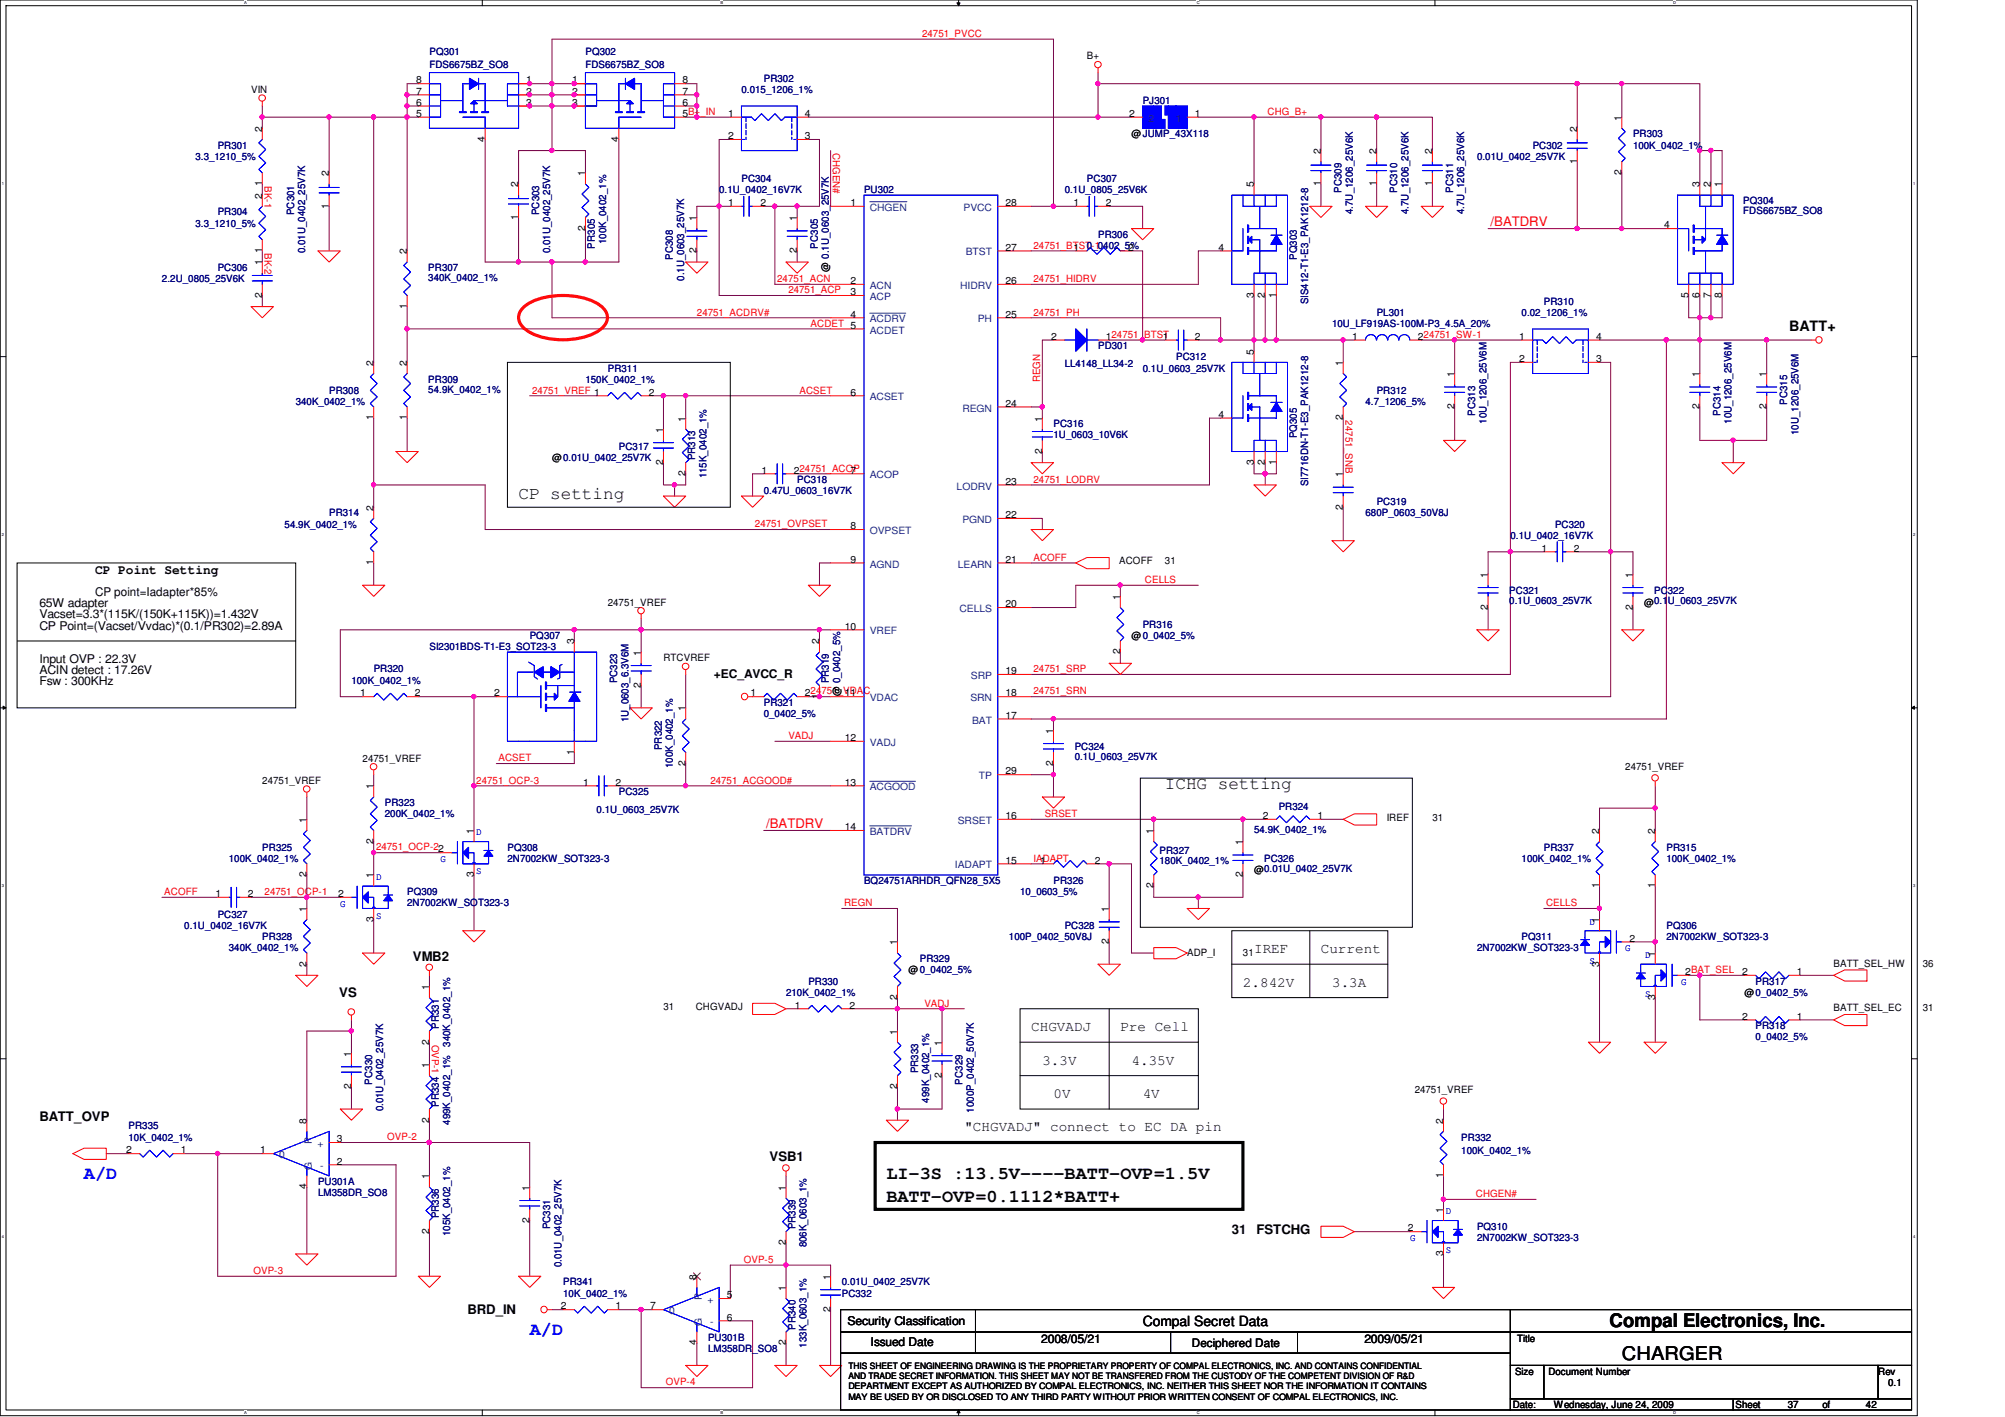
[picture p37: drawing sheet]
<svg xmlns="http://www.w3.org/2000/svg" width="297mm" height="210mm" viewBox="0 0 297 210" stroke-linecap="round" stroke-linejoin="round" font-family="sans-serif">
<defs><g id="words">
<g font-size="2.8">
<text x="238.5" y="196.6">Compal Electronics, Inc.</text>
<text x="240.3" y="201.5">CHARGER</text>
</g>
<g font-size="2.6">
<text x="76.8" y="74">CP setting</text>
<text x="172.6" y="116.9">ICHG setting</text>
<text x="131.3" y="178">BATT-OVP=0.1112*BATT+</text>
<text x="131.3" y="174.7">LI-3S :13.5V----BATT-OVP=1.5V</text>
</g>
<g font-size="2.6" fill="#00f">
<text x="12.4" y="174.7">A/D</text>
<text x="78.5" y="197.8">A/D</text>
</g>
<g font-size="2.1">
<text x="265" y="49.1">BATT+</text>
<text x="185.8" y="141.2">IREF</text>
<text x="195.7" y="141.2">Current</text>
<text x="184.1" y="146.1">2.842V</text>
<text x="197.4" y="146.1">3.3A</text>
<text x="152.8" y="152.7">CHGVADJ</text>
<text x="166" y="152.7">Pre Cell</text>
<text x="154.4" y="157.7">3.3V</text>
<text x="167.6" y="157.7">4.35V</text>
<text x="142.9" y="167.6">&quot;CHGVADJ&quot; connect to EC DA pin</text>
<text x="156.1" y="162.6">0V</text>
<text x="169.3" y="162.6">4V</text>
<text x="169.3" y="196.4">Compal Secret Data</text>
</g>
<g font-size="1.9" fill="#f00">
<text x="220.8" y="33.5">/BATDRV</text>
<text x="113.5" y="122.7">/BATDRV</text>
</g>
<g font-size="1.9">
<text x="14.1" y="85">CP Point Setting</text>
<text x="61.2" y="142.3">VMB2</text>
<text x="50.2" y="147.6">VS</text>
<text x="5.8" y="166.1">BATT_OVP</text>
<text x="114" y="172">VSB1</text>
<text x="182.5" y="182.8">31</text>
<text x="186.1" y="182.8">FSTCHG</text>
<text x="69.3" y="194.7">BRD_IN</text>
</g>
<g font-size="1.8">
<text x="5.8" y="90">65W adapter</text>
<text x="14.1" y="88.3">CP point=Iadapter*85%</text>
<text x="5.8" y="91.6">Vacset=3.3*(115K/(150K+115K))=1.432V</text>
<text x="5.8" y="93.3">CP Point=(Vacset/Vvdac)*(0.1/PR302)=2.89A</text>
<text x="5.8" y="99.9">ACIN detect : 17.26V</text>
<text x="5.8" y="101.5">Fsw : 300KHz</text>
<text x="5.8" y="98.2">Input OVP : 22.3V</text>
<text x="105.7" y="100.4">+EC_AVCC_R</text>
<text x="125.6" y="196.3">Security Classification</text>
<text x="129" y="199.4">Issued Date</text>
<text x="154.3" y="198.9">2008/05/21</text>
<text x="202.1" y="198.9">2009/05/21</text>
</g>
<text font-size="1.7" x="176.6" y="199.6">Deciphered Date</text>
<g font-size="1.5" fill="#f00">
<text x="136.6" y="5.5">24751_PVCC</text>
<text x="187.8" y="17">CHG_B+</text>
<text x="123.4" y="22.6" transform="rotate(90 123.4 22.6)">CHGEN#</text>
<text x="39.2" y="27.6" transform="rotate(90 39.2 27.6)">BK-1</text>
<text x="39.2" y="37.5" transform="rotate(90 39.2 37.5)">BK-2</text>
<text x="115.1" y="41.8">24751_ACN</text>
<text x="153.1" y="41.8">24751_HIDRV</text>
<text x="153.1" y="36.8">24751_BTST-1</text>
<text x="103.2" y="46.7">24751_ACDRV#</text>
<text x="116.8" y="43.4">24751_ACP</text>
<text x="153.1" y="46.7">24751_PH</text>
<text x="120.1" y="48.4">ACDET 5</text>
<text x="78.8" y="58.3">24751_VREF 1</text>
<text x="118.4" y="58.3">ACSET</text>
<text x="154.1" y="56.6" transform="rotate(-90 154.1 56.6)">REGN</text>
<text x="199.3" y="62.3" transform="rotate(90 199.3 62.3)">24751_SNB</text>
<text x="153.1" y="71.5">24751_LODRV</text>
<text x="111.8" y="78.1">24751_OVPSET</text>
<text x="153.1" y="83.1">ACOFF</text>
<text x="169.6" y="86.4">CELLS</text>
<text x="153.1" y="99.6">24751_SRP</text>
<text x="153.1" y="102.9">24751_SRN</text>
<text x="73.9" y="112.8">ACSET</text>
<text x="116.8" y="109.5">VADJ</text>
<text x="70.6" y="116.1">24751_OCP-3</text>
<text x="105.2" y="116.1">24751_ACGOOD#</text>
<text x="55.7" y="126">24751_OCP-22</text>
<text x="154.8" y="121">SRSET</text>
<text x="153.1" y="127.6">IADAPT</text>
<text x="24.3" y="132.6">ACOFF</text>
<text x="39.2" y="132.6">24751_OCP-1</text>
<text x="125" y="134.2">REGN</text>
<text x="229.1" y="134.2">CELLS</text>
<text x="136.9" y="149.1">VADJ</text>
<text x="64" y="154.7" transform="rotate(90 64 154.7)">OVP-1</text>
<text x="57.4" y="168.9">OVP-2</text>
<text x="218.6" y="177.3">CHGEN#</text>
<text x="37.5" y="188.7">OVP-3</text>
<text x="110.2" y="187.1">OVP-5</text>
<text x="98.6" y="205.2">OVP-4</text>
</g>
<g font-size="1.5" fill="#000080">
<text x="63.6" y="8.1">PQ301</text>
<text x="63.6" y="10.1">FDS6675BZ_SO8</text>
<text x="86.7" y="8.1">PQ302</text>
<text x="86.7" y="10.1">FDS6675BZ_SO8</text>
<text x="109.9" y="13.8">0.015_1206_1%</text>
<text x="113.2" y="12.1">PR302</text>
<text x="169.3" y="15.4">PJ301</text>
<text x="29" y="23.7">3.3_1210_5%</text>
<text x="32.3" y="22">PR301</text>
<text x="218.8" y="23.7">0.01U_0402_25V7K</text>
<text x="227.1" y="22">PC302</text>
<text x="241.9" y="20.4">PR303</text>
<text x="241.9" y="22">100K_0402_1%</text>
<text x="106.5" y="28.6">0.1U_0402_16V7K</text>
<text x="109.9" y="27">PC304</text>
<text x="128" y="28.6">PU302</text>
<text x="157.7" y="28.6">0.1U_0805_25V6K</text>
<text x="161" y="27">PC307</text>
<text x="198.8" y="28.6" transform="rotate(-90 198.8 28.6)">PC309</text>
<text x="207" y="28.6" transform="rotate(-90 207 28.6)">PC310</text>
<text x="215.3" y="28.6" transform="rotate(-90 215.3 28.6)">PC311</text>
<text x="29" y="33.6">3.3_1210_5%</text>
<text x="32.3" y="31.9">PR304</text>
<text x="43.6" y="31.9" transform="rotate(-90 43.6 31.9)">PC301</text>
<text x="79.9" y="31.9" transform="rotate(-90 79.9 31.9)">PC303</text>
<text x="162.7" y="35.2">PR306</text>
<text x="200.4" y="31.7" transform="rotate(-90 200.4 31.7)">4.7U_1206_25V6K</text>
<text x="208.7" y="31.7" transform="rotate(-90 208.7 31.7)">4.7U_1206_25V6K</text>
<text x="216.9" y="31.7" transform="rotate(-90 216.9 31.7)">4.7U_1206_25V6K</text>
<text x="258.3" y="30.3">PQ304</text>
<text x="258.3" y="31.7">FDS6675BZ_SO8</text>
<text x="24" y="41.8">2.2U_0805_25V6K</text>
<text x="32.3" y="40.2">PC306</text>
<text x="45.2" y="37.5" transform="rotate(-90 45.2 37.5)">0.01U_0402_25V7K</text>
<text x="63.5" y="40.2">PR307</text>
<text x="63.5" y="41.7">340K_0402_1%</text>
<text x="81.5" y="37.5" transform="rotate(-90 81.5 37.5)">0.01U_0402_25V7K</text>
<text x="88.1" y="36.8" transform="rotate(-90 88.1 36.8)">PR305</text>
<text x="89.8" y="36.2" transform="rotate(-90 89.8 36.2)">100K_0402_1%</text>
<text x="99.7" y="38.5" transform="rotate(-90 99.7 38.5)">PC308</text>
<text x="101.3" y="41.6" transform="rotate(-90 101.3 41.6)">0.1U_0603_25V7K</text>
<text x="121.2" y="36.8" transform="rotate(-90 121.2 36.8)">PC305</text>
<text x="161" y="36.9">0_0402_5%</text>
<text x="192.1" y="38.5" transform="rotate(-90 192.1 38.5)">PQ303</text>
<text x="193.8" y="45.1" transform="rotate(-90 193.8 45.1)">SIS412-T1-E3_PAK1212-8</text>
<text x="204" y="46.8">PL301</text>
<text x="225.4" y="46.8">0.02_1206_1%</text>
<text x="228.7" y="45.1">PR310</text>
<text x="162.7" y="51.7">PD301</text>
<text x="174.2" y="53.4">PC312</text>
<text x="197.4" y="48.4">10U_LF919AS-100M-P3_4.5A_20%</text>
<text x="43.8" y="60">340K_0402_1%</text>
<text x="48.8" y="58.3">PR308</text>
<text x="63.5" y="56.7">PR309</text>
<text x="63.5" y="58.2">54.9K_0402_1%</text>
<text x="86.7" y="56.7">150K_0402_1%</text>
<text x="90" y="55">PR311</text>
<text x="157.7" y="54.4">LL4148_LL34-2</text>
<text x="169.3" y="55">0.1U_0603_25V7K</text>
<text x="202.3" y="60">4.7_1206_5%</text>
<text x="204" y="58.3">PR312</text>
<text x="264.8" y="59.9" transform="rotate(-90 264.8 59.9)">PC315</text>
<text x="156.1" y="63.3">PC316</text>
<text x="156.1" y="64.9">1U_0603_10V6K</text>
<text x="192.1" y="64.9" transform="rotate(-90 192.1 64.9)">PQ305</text>
<text x="218.6" y="61.6" transform="rotate(-90 218.6 61.6)">PC313</text>
<text x="220.2" y="62.8" transform="rotate(-90 220.2 62.8)">10U_1206_25V6M</text>
<text x="254.9" y="61.6" transform="rotate(-90 254.9 61.6)">PC314</text>
<text x="256.5" y="62.8" transform="rotate(-90 256.5 62.8)">10U_1206_25V6M</text>
<text x="266.4" y="64.4" transform="rotate(-90 266.4 64.4)">10U_1206_25V6M</text>
<text x="91.7" y="66.6">PC317</text>
<text x="103" y="68.2" transform="rotate(-90 103 68.2)">PR313</text>
<text x="104.6" y="70.9" transform="rotate(-90 104.6 70.9)">115K_0402_1%</text>
<text x="118.1" y="71.5">PC318</text>
<text x="48.8" y="76.5">PR314</text>
<text x="113.2" y="73.2">0.47U_0603_16V7K</text>
<text x="193.8" y="72" transform="rotate(-90 193.8 72)">SI7716DN-T1-E3_PAK1212-8</text>
<text x="202.3" y="76.5">680P_0603_50V8J</text>
<text x="204" y="74.8">PC319</text>
<text x="42.2" y="78.1">54.9K_0402_1%</text>
<text x="223.8" y="79.8">0.1U_0402_16V7K</text>
<text x="230.4" y="78.1">PC320</text>
<text x="223.6" y="88.1">PC321</text>
<text x="223.6" y="89.5">0.1U_0603_25V7K</text>
<text x="245.1" y="88.1">PC322</text>
<text x="78.5" y="94.7">PQ307</text>
<text x="169.3" y="93">PR316</text>
<text x="52.1" y="101.3">100K_0402_1%</text>
<text x="55.4" y="99.6">PR320</text>
<text x="63.6" y="96.3">SI2301BDS-T1-E3_SOT23-3</text>
<text x="91.4" y="101.2" transform="rotate(-90 91.4 101.2)">PC323</text>
<text x="122.8" y="101.2" transform="rotate(-90 122.8 101.2)">PR319</text>
<text x="93.1" y="107" transform="rotate(-90 93.1 107)">1U_0603_6.3V6M</text>
<text x="113.2" y="104.6">PR321</text>
<text x="113.2" y="106.2">0_0402_5%</text>
<text x="98" y="111.1" transform="rotate(-90 98 111.1)">PR322</text>
<text x="99.7" y="113.8" transform="rotate(-90 99.7 113.8)">100K_0402_1%</text>
<text x="159.2" y="111.2">PC324</text>
<text x="159.2" y="112.6">0.1U_0603_25V7K</text>
<text x="57" y="119.4">PR323</text>
<text x="91.7" y="117.8">PC325</text>
<text x="189.4" y="119.9">PR324</text>
<text x="57" y="121.1">200K_0402_1%</text>
<text x="88.4" y="120.4">0.1U_0603_25V7K</text>
<text x="185.8" y="123.4">54.9K_0402_1%</text>
<text x="33.9" y="127.7">100K_0402_1%</text>
<text x="38.9" y="126">PR325</text>
<text x="75.2" y="126">PQ308</text>
<text x="75.2" y="127.7">2N7002KW_SOT323-3</text>
<text x="128" y="131">BQ24751ARHDR_QFN28_5X5</text>
<text x="156.1" y="131">PR326</text>
<text x="171.8" y="126.5">PR327</text>
<text x="171.8" y="128">180K_0402_1%</text>
<text x="187.3" y="127.7">PC326</text>
<text x="225.4" y="127.7">100K_0402_1%</text>
<text x="228.7" y="126">PR337</text>
<text x="246.9" y="126">PR315</text>
<text x="246.9" y="127.7">100K_0402_1%</text>
<text x="27.3" y="137.6">0.1U_0402_16V7K</text>
<text x="32.3" y="135.9">PC327</text>
<text x="60.3" y="132.6">PQ309</text>
<text x="60.3" y="134.3">2N7002KW_SOT323-3</text>
<text x="151.1" y="132.6">10_0603_5%</text>
<text x="157.7" y="137.6">PC328</text>
<text x="246.9" y="137.6">PQ306</text>
<text x="33.9" y="140.9">340K_0402_1%</text>
<text x="38.9" y="139.2">PR328</text>
<text x="136.3" y="142.5">PR329</text>
<text x="149.5" y="139.2">100P_0402_50V8J</text>
<text x="218.8" y="140.9">2N7002KW_SOT323-3</text>
<text x="225.4" y="139.2">PQ311</text>
<text x="246.9" y="139.2">2N7002KW_SOT323-3</text>
<text x="116.5" y="147.5">210K_0402_1%</text>
<text x="119.8" y="145.8">PR330</text>
<text x="260.1" y="145.8">PR317</text>
<text x="65" y="152.4" transform="rotate(-90 65 152.4)">PR331</text>
<text x="66.7" y="155.1" transform="rotate(-90 66.7 155.1)">340K_0402_1%</text>
<text x="260.1" y="152.4">PR318</text>
<text x="260.1" y="154.1">0_0402_5%</text>
<text x="55.1" y="160.7" transform="rotate(-90 55.1 160.7)">PC330</text>
<text x="136" y="159" transform="rotate(-90 136 159)">PR333</text>
<text x="142.6" y="160.7" transform="rotate(-90 142.6 160.7)">PC329</text>
<text x="19" y="167.3">PR335</text>
<text x="56.8" y="164.6" transform="rotate(-90 56.8 164.6)">0.01U_0402_25V7K</text>
<text x="65" y="164" transform="rotate(-90 65 164)">PR334</text>
<text x="66.7" y="166.6" transform="rotate(-90 66.7 166.6)">499K_0402_1%</text>
<text x="137.7" y="163.3" transform="rotate(-90 137.7 163.3)">499K_0402_1%</text>
<text x="144.3" y="164.8" transform="rotate(-90 144.3 164.8)">1000P_0402_50V7K</text>
<text x="19" y="169">10K_0402_1%</text>
<text x="216.5" y="169">PR332</text>
<text x="216.5" y="170.9">100K_0402_1%</text>
<text x="47.1" y="175.6">PU301A</text>
<text x="47.1" y="177.2">LM358DR_SO8</text>
<text x="65" y="180.5" transform="rotate(-90 65 180.5)">PR336</text>
<text x="66.7" y="183.1" transform="rotate(-90 66.7 183.1)">105K_0402_1%</text>
<text x="81.5" y="182.1" transform="rotate(-90 81.5 182.1)">PC331</text>
<text x="117.9" y="182.1" transform="rotate(-90 117.9 182.1)">PR339</text>
<text x="119.5" y="184.8" transform="rotate(-90 119.5 184.8)">806K_0603_1%</text>
<text x="218.8" y="182.2">PQ310</text>
<text x="218.8" y="183.8">2N7002KW_SOT323-3</text>
<text x="83.2" y="187.7" transform="rotate(-90 83.2 187.7)">0.01U_0402_25V7K</text>
<text x="83.4" y="190.4">PR341</text>
<text x="124.7" y="190.4">0.01U_0402_25V7K</text>
<text x="83.4" y="192.1">10K_0402_1%</text>
<text x="117.9" y="197" transform="rotate(-90 117.9 197)">PR340</text>
<text x="124.7" y="192.1">PC332</text>
<text x="104.9" y="198.7">PU301B</text>
<text x="104.9" y="200.3">LM358DR_SO8</text>
<text x="119.5" y="199.6" transform="rotate(-90 119.5 199.6)">133K_0603_1%</text>
</g>
<g font-size="1.5">
<text x="161" y="8.8">B+</text>
<text x="37.2" y="13.8">VIN</text>
<text x="61.6" y="15.7">6</text>
<text x="61.6" y="17.3">5</text>
<text x="61.6" y="14">7</text>
<text x="61.6" y="12.4">8</text>
<text x="78" y="15.7">3</text>
<text x="78" y="14">2</text>
<text x="78" y="12.4">1</text>
<text x="84.7" y="15.7">3</text>
<text x="84.7" y="14">2</text>
<text x="84.7" y="12.4">1</text>
<text x="101.1" y="15.7">6</text>
<text x="101.1" y="17.3">5B+_IN</text>
<text x="101.1" y="14">7</text>
<text x="101.1" y="12.4">8</text>
<text x="107.9" y="17.3">1</text>
<text x="119.2" y="17.3">4</text>
<text x="167.3" y="17.3">2</text>
<text x="177" y="17.3">1</text>
<text x="240.2" y="17.9" transform="rotate(-90 240.2 17.9)">1</text>
<text x="38.8" y="19.5" transform="rotate(-90 38.8 19.5)">2</text>
<text x="71.8" y="21" transform="rotate(-90 71.8 21)">4</text>
<text x="91.6" y="21" transform="rotate(-90 91.6 21)">4</text>
<text x="107.9" y="20.6">2</text>
<text x="119.2" y="20.6">3</text>
<text x="167.6" y="20.4">@JUMP_43X118</text>
<text x="195.7" y="22.8" transform="rotate(-90 195.7 22.8)">2</text>
<text x="203.9" y="22.8" transform="rotate(-90 203.9 22.8)">2</text>
<text x="212.2" y="22.8" transform="rotate(-90 212.2 22.8)">2</text>
<text x="233.6" y="19.5" transform="rotate(-90 233.6 19.5)">2</text>
<text x="38.8" y="29.4" transform="rotate(-90 38.8 29.4)">2</text>
<text x="38.8" y="27.6" transform="rotate(-90 38.8 27.6)">1</text>
<text x="48.7" y="26.1" transform="rotate(-90 48.7 26.1)">2</text>
<text x="76.8" y="27.8" transform="rotate(-90 76.8 27.8)">2</text>
<text x="86.7" y="26.1" transform="rotate(-90 86.7 26.1)">1</text>
<text x="185.8" y="27.8" transform="rotate(-90 185.8 27.8)">5</text>
<text x="195.7" y="27.6" transform="rotate(-90 195.7 27.6)">1</text>
<text x="203.9" y="27.6" transform="rotate(-90 203.9 27.6)">1</text>
<text x="212.2" y="27.6" transform="rotate(-90 212.2 27.6)">1</text>
<text x="233.6" y="24.3" transform="rotate(-90 233.6 24.3)">1</text>
<text x="240.2" y="26" transform="rotate(-90 240.2 26)">2</text>
<text x="251.8" y="27.8" transform="rotate(-90 251.8 27.8)">3</text>
<text x="253.4" y="27.8" transform="rotate(-90 253.4 27.8)">2</text>
<text x="255.1" y="27.8" transform="rotate(-90 255.1 27.8)">1</text>
<text x="48.7" y="30.9" transform="rotate(-90 48.7 30.9)">1</text>
<text x="76.8" y="32.6" transform="rotate(-90 76.8 32.6)">1</text>
<text x="86.7" y="34.2" transform="rotate(-90 86.7 34.2)">2</text>
<text x="103.2" y="32.7" transform="rotate(-90 103.2 32.7)">1</text>
<text x="107.9" y="30.5">1</text>
<text x="112.6" y="30.5">2</text>
<text x="118.1" y="32.7" transform="rotate(-90 118.1 32.7)">1</text>
<text x="126" y="30.5">1</text>
<text x="149" y="30.5">28</text>
<text x="159" y="30.5">1</text>
<text x="163.8" y="30.5">2</text>
<text x="246.5" y="33.8">4</text>
<text x="38.8" y="39.3" transform="rotate(-90 38.8 39.3)">1</text>
<text x="38.8" y="37.5" transform="rotate(-90 38.8 37.5)">1</text>
<text x="60.3" y="37.7" transform="rotate(-90 60.3 37.7)">2</text>
<text x="103.2" y="37.5" transform="rotate(-90 103.2 37.5)">2</text>
<text x="118.1" y="37.5" transform="rotate(-90 118.1 37.5)">2</text>
<text x="122.8" y="40.3" transform="rotate(-90 122.8 40.3)">@ 0.1U_0603_25V7K</text>
<text x="149" y="37.1">27</text>
<text x="159" y="37.1">1</text>
<text x="167.1" y="37.1">2</text>
<text x="180.5" y="37.1">4</text>
<text x="38.8" y="44.1" transform="rotate(-90 38.8 44.1)">2</text>
<text x="60.3" y="45.8" transform="rotate(-90 60.3 45.8)">1</text>
<text x="126" y="42.1">2</text>
<text x="126" y="43.7">3</text>
<text x="126" y="47">4</text>
<text x="149" y="42.1">26</text>
<text x="149" y="47">25</text>
<text x="185.8" y="44.1" transform="rotate(-90 185.8 44.1)">3</text>
<text x="187.4" y="44.1" transform="rotate(-90 187.4 44.1)">2</text>
<text x="189.1" y="44.1" transform="rotate(-90 189.1 44.1)">1</text>
<text x="250.1" y="44.1" transform="rotate(-90 250.1 44.1)">5</text>
<text x="251.8" y="44.1" transform="rotate(-90 251.8 44.1)">6</text>
<text x="253.4" y="44.1" transform="rotate(-90 253.4 44.1)">7</text>
<text x="255.1" y="44.1" transform="rotate(-90 255.1 44.1)">8</text>
<text x="155.7" y="50.3">2</text>
<text x="163.8" y="50.3">124751_BTST</text>
<text x="172.3" y="50.3">1</text>
<text x="177" y="50.3">2</text>
<text x="185.8" y="52.5" transform="rotate(-90 185.8 52.5)">5</text>
<text x="200.3" y="50.3">1</text>
<text x="210.1" y="50.3">224751_SW-1</text>
<text x="225.1" y="50.3">1</text>
<text x="225.1" y="53.6">2</text>
<text x="236.5" y="53.6">3</text>
<text x="236.5" y="50.3">4</text>
<text x="55.3" y="54.2" transform="rotate(-90 55.3 54.2)">2</text>
<text x="60.3" y="54.2" transform="rotate(-90 60.3 54.2)">2</text>
<text x="96.1" y="58.6">2</text>
<text x="126" y="58.6">6</text>
<text x="199" y="54.2" transform="rotate(-90 199 54.2)">1</text>
<text x="215.5" y="55.8" transform="rotate(-90 215.5 55.8)">1</text>
<text x="251.8" y="55.8" transform="rotate(-90 251.8 55.8)">1</text>
<text x="261.7" y="55.8" transform="rotate(-90 261.7 55.8)">1</text>
<text x="55.3" y="62.3" transform="rotate(-90 55.3 62.3)">1</text>
<text x="60.3" y="62.3" transform="rotate(-90 60.3 62.3)">1</text>
<text x="98.3" y="64.1" transform="rotate(-90 98.3 64.1)">1</text>
<text x="101.6" y="62.4" transform="rotate(-90 101.6 62.4)">1</text>
<text x="149" y="60.2">24</text>
<text x="154.4" y="62.4" transform="rotate(-90 154.4 62.4)">1</text>
<text x="180.5" y="61.9">4</text>
<text x="199" y="62.3" transform="rotate(-90 199 62.3)">2</text>
<text x="215.5" y="60.6" transform="rotate(-90 215.5 60.6)">2</text>
<text x="251.8" y="60.6" transform="rotate(-90 251.8 60.6)">2</text>
<text x="261.7" y="60.6" transform="rotate(-90 261.7 60.6)">2</text>
<text x="81.8" y="68.2">@0.01U_0402_25V7K</text>
<text x="98.3" y="68.9" transform="rotate(-90 98.3 68.9)">2</text>
<text x="101.6" y="70.5" transform="rotate(-90 101.6 70.5)">2</text>
<text x="112.8" y="70.1">1</text>
<text x="117.6" y="70.1">224751_ACOP</text>
<text x="126" y="70.1">7</text>
<text x="149" y="71.8">23</text>
<text x="154.4" y="67.2" transform="rotate(-90 154.4 67.2)">2</text>
<text x="185.8" y="68.9" transform="rotate(-90 185.8 68.9)">3</text>
<text x="187.4" y="68.9" transform="rotate(-90 187.4 68.9)">2</text>
<text x="189.1" y="68.9" transform="rotate(-90 189.1 68.9)">1</text>
<text x="199" y="70.7" transform="rotate(-90 199 70.7)">1</text>
<text x="55.3" y="75.6" transform="rotate(-90 55.3 75.6)">2</text>
<text x="149" y="76.8">22</text>
<text x="199" y="75.5" transform="rotate(-90 199 75.5)">2</text>
<text x="55.3" y="83.7" transform="rotate(-90 55.3 83.7)">1</text>
<text x="126" y="83.4">9</text>
<text x="126" y="78.4">8</text>
<text x="149" y="83.4">21</text>
<text x="165.8" y="83.6">ACOFF</text>
<text x="172.6" y="83.6">31</text>
<text x="228.4" y="81.7">1</text>
<text x="233.2" y="81.7">2</text>
<text x="90" y="89.7">24751_VREF</text>
<text x="149" y="90">20</text>
<text x="165.9" y="88.9" transform="rotate(-90 165.9 88.9)">1</text>
<text x="220.4" y="85.6" transform="rotate(-90 220.4 85.6)">1</text>
<text x="241.9" y="85.6" transform="rotate(-90 241.9 85.6)">1</text>
<text x="243.6" y="89.7">@0.1U_0603_25V7K</text>
<text x="85" y="95.5" transform="rotate(-90 85 95.5)">3</text>
<text x="121.4" y="95.5" transform="rotate(-90 121.4 95.5)">2</text>
<text x="125.2" y="93.3">10</text>
<text x="167.6" y="94.7">@0_0402_5%</text>
<text x="220.4" y="90.3" transform="rotate(-90 220.4 90.3)">2</text>
<text x="241.9" y="90.3" transform="rotate(-90 241.9 90.3)">2</text>
<text x="95" y="101.9" transform="rotate(-90 95 101.9)">2</text>
<text x="95" y="97.1" transform="rotate(-90 95 97.1)">1</text>
<text x="98.3" y="98">RTCVREF</text>
<text x="149" y="99.9">19</text>
<text x="165.9" y="96.9" transform="rotate(-90 165.9 96.9)">2</text>
<text x="53.4" y="103.2">1</text>
<text x="61.5" y="103.2">2</text>
<text x="73.2" y="103.2">2</text>
<text x="101.6" y="105.4" transform="rotate(-90 101.6 105.4)">1</text>
<text x="111.2" y="103.2">1</text>
<text x="119.2" y="103.2">224751_VDAC</text>
<text x="121.4" y="103.5" transform="rotate(-90 121.4 103.5)">1</text>
<text x="124.5" y="103" transform="rotate(-90 124.5 103)">@ 0_0402_5%</text>
<text x="125.2" y="103.2">11</text>
<text x="149" y="106.5">17</text>
<text x="149" y="103.2">18</text>
<text x="53.7" y="112.8">24751_VREF</text>
<text x="85" y="111.8" transform="rotate(-90 85 111.8)">1</text>
<text x="101.6" y="113.5" transform="rotate(-90 101.6 113.5)">2</text>
<text x="125.2" y="109.8">12</text>
<text x="156" y="113.5" transform="rotate(-90 156 113.5)">2</text>
<text x="156" y="108.7" transform="rotate(-90 156 108.7)">1</text>
<text x="38.9" y="116.1">24751_VREF</text>
<text x="55.3" y="116.9" transform="rotate(-90 55.3 116.9)">1</text>
<text x="86.4" y="116.4">1</text>
<text x="91.2" y="116.4">2</text>
<text x="125.2" y="116.4">13</text>
<text x="149" y="114.7">29</text>
<text x="240.8" y="114.1">24751_VREF</text>
<text x="45.4" y="121.9" transform="rotate(-90 45.4 121.9)">1</text>
<text x="55.3" y="125" transform="rotate(-90 55.3 125)">2</text>
<text x="70.2" y="123.5" transform="rotate(-90 70.2 123.5)">1</text>
<text x="125.2" y="123">14</text>
<text x="149" y="121.3">16</text>
<text x="170.9" y="123.5" transform="rotate(-90 170.9 123.5)">1</text>
<text x="184.1" y="125.2" transform="rotate(-90 184.1 125.2)">1</text>
<text x="187.1" y="121.3">2</text>
<text x="195.2" y="121.3">1</text>
<text x="205.4" y="121.6">IREF</text>
<text x="212.2" y="121.6">31</text>
<text x="236.9" y="123.5" transform="rotate(-90 236.9 123.5)">2</text>
<text x="245.2" y="123.5" transform="rotate(-90 245.2 123.5)">2</text>
<text x="45.4" y="130" transform="rotate(-90 45.4 130)">2</text>
<text x="55.3" y="130.1" transform="rotate(-90 55.3 130.1)">1</text>
<text x="70.2" y="130" transform="rotate(-90 70.2 130)">3</text>
<text x="149" y="127.9">15</text>
<text x="154.1" y="127.9">1</text>
<text x="162.2" y="127.9">2</text>
<text x="170.9" y="131.6" transform="rotate(-90 170.9 131.6)">2</text>
<text x="184.1" y="130" transform="rotate(-90 184.1 130)">2</text>
<text x="185.8" y="129.3">@0.01U_0402_25V7K</text>
<text x="236.9" y="131.6" transform="rotate(-90 236.9 131.6)">1</text>
<text x="245.2" y="131.6" transform="rotate(-90 245.2 131.6)">1</text>
<text x="31.9" y="132.9">1</text>
<text x="36.7" y="132.9">2</text>
<text x="45.4" y="135.1" transform="rotate(-90 45.4 135.1)">1</text>
<text x="50.1" y="132.9">2</text>
<text x="55.3" y="136.6" transform="rotate(-90 55.3 136.6)">3</text>
<text x="164.3" y="135.1" transform="rotate(-90 164.3 135.1)">1</text>
<text x="236.9" y="136.7" transform="rotate(-90 236.9 136.7)">1</text>
<text x="45.4" y="143.2" transform="rotate(-90 45.4 143.2)">2</text>
<text x="132.9" y="140" transform="rotate(-90 132.9 140)">1</text>
<text x="164.3" y="139.9" transform="rotate(-90 164.3 139.9)">2</text>
<text x="175.9" y="141.6">ADP_I</text>
<text x="184.1" y="141.6">31</text>
<text x="236.9" y="143.2" transform="rotate(-90 236.9 143.2)">3</text>
<text x="241.4" y="139.5">2</text>
<text x="245.2" y="141.7" transform="rotate(-90 245.2 141.7)">1</text>
<text x="271.6" y="143.2">BATT_SEL_HW</text>
<text x="284.9" y="143.2">36</text>
<text x="63.6" y="146.6" transform="rotate(-90 63.6 146.6)">1</text>
<text x="98.3" y="149.6">31</text>
<text x="103.1" y="149.6">CHGVADJ</text>
<text x="117.8" y="149.4">1</text>
<text x="125.9" y="149.4">2</text>
<text x="132.9" y="148.1" transform="rotate(-90 132.9 148.1)">2</text>
<text x="134.6" y="144.2">@0_0402_5%</text>
<text x="245.2" y="148.1" transform="rotate(-90 245.2 148.1)">3</text>
<text x="249.7" y="144.4">2BAT_SEL</text>
<text x="258.1" y="144.4">2</text>
<text x="258.4" y="147.5">@0_0402_5%</text>
<text x="266.2" y="144.4">1</text>
<text x="271.6" y="149.8">BATT_SEL_EC</text>
<text x="284.9" y="149.8">31</text>
<text x="63.6" y="154.7" transform="rotate(-90 63.6 154.7)">2</text>
<text x="132.9" y="153.2" transform="rotate(-90 132.9 153.2)">1</text>
<text x="139.5" y="154.9" transform="rotate(-90 139.5 154.9)">1</text>
<text x="258.1" y="151">2</text>
<text x="266.2" y="151">1</text>
<text x="52" y="161.3" transform="rotate(-90 52 161.3)">2</text>
<text x="52" y="156.5" transform="rotate(-90 52 156.5)">1</text>
<text x="63.6" y="158.2" transform="rotate(-90 63.6 158.2)">1</text>
<text x="132.9" y="161.3" transform="rotate(-90 132.9 161.3)">2</text>
<text x="139.5" y="159.7" transform="rotate(-90 139.5 159.7)">2</text>
<text x="209.6" y="161.8">24751_VREF</text>
<text x="45.4" y="166.5" transform="rotate(-90 45.4 166.5)">8</text>
<text x="63.6" y="166.3" transform="rotate(-90 63.6 166.3)">2</text>
<text x="213.8" y="166.5" transform="rotate(-90 213.8 166.5)">2</text>
<text x="18.7" y="170.9">2</text>
<text x="26.8" y="170.9">1</text>
<text x="38.5" y="170.9">1</text>
<text x="49.9" y="169.2">3</text>
<text x="49.9" y="172.5">2</text>
<text x="45.4" y="176.2" transform="rotate(-90 45.4 176.2)">4</text>
<text x="63.6" y="174.7" transform="rotate(-90 63.6 174.7)">1</text>
<text x="78.4" y="176.4" transform="rotate(-90 78.4 176.4)">1</text>
<text x="116.4" y="176.4" transform="rotate(-90 116.4 176.4)">1</text>
<text x="213.8" y="179.7" transform="rotate(-90 213.8 179.7)">1</text>
<text x="213.8" y="174.5" transform="rotate(-90 213.8 174.5)">1</text>
<text x="63.6" y="182.8" transform="rotate(-90 63.6 182.8)">2</text>
<text x="78.4" y="181.1" transform="rotate(-90 78.4 181.1)">2</text>
<text x="116.4" y="184.4" transform="rotate(-90 116.4 184.4)">2</text>
<text x="208.6" y="182.4">2</text>
<text x="103.2" y="189.6" transform="rotate(-90 103.2 189.6)">8</text>
<text x="116.4" y="191.2" transform="rotate(-90 116.4 191.2)">1</text>
<text x="123" y="189.6" transform="rotate(-90 123 189.6)">1</text>
<text x="213.8" y="186.1" transform="rotate(-90 213.8 186.1)">3</text>
<text x="83.1" y="194">2</text>
<text x="91.2" y="194">1</text>
<text x="96.3" y="194">7</text>
<text x="107.7" y="192.3">5</text>
<text x="107.7" y="195.6">6</text>
<text x="123" y="194.4" transform="rotate(-90 123 194.4)">2</text>
<text x="103.2" y="199.3" transform="rotate(-90 103.2 199.3)">4</text>
<text x="116.4" y="199.3" transform="rotate(-90 116.4 199.3)">2</text>
<text x="224.4" y="203.6">Size</text>
<text x="224.7" y="198.8">Title</text>
<text x="229.4" y="203.6">Document Number</text>
<text x="278.3" y="203.6">Rev</text>
<text x="224.1" y="208.6">Date:</text>
<text x="230.2" y="208.6">Wednesday, June 24, 2009</text>
<text x="257.1" y="208.6">Sheet</text>
<text x="264.9" y="208.6">37</text>
<text x="270" y="208.6">of</text>
<text x="276.4" y="208.6">42</text>
<text x="279.7" y="205.3">0.1</text>
</g>
<g font-size="1.5" fill="#004080">
<text x="170.1" y="18">2</text>
<text x="174.2" y="18">1</text>
<text x="128.9" y="31.2">CHGEN</text>
<text x="142.7" y="31.2">PVCC</text>
<text x="143.1" y="37.8">BTST</text>
<text x="128.9" y="42.8">ACN</text>
<text x="128.9" y="44.4">ACP</text>
<text x="128.9" y="47.8">ACDRV</text>
<text x="142.2" y="42.8">HIDRV</text>
<text x="144.9" y="47.8">PH</text>
<text x="128.9" y="49.4">ACDET</text>
<text x="128.9" y="59.3">ACSET</text>
<text x="142.6" y="61">REGN</text>
<text x="128.9" y="70.9">ACOP</text>
<text x="141.7" y="72.5">LODRV</text>
<text x="142.6" y="77.5">PGND</text>
<text x="128.9" y="79.1">OVPSET</text>
<text x="128.9" y="84.1">AGND</text>
<text x="141.9" y="84.1">LEARN</text>
<text x="128.9" y="94">VREF</text>
<text x="142.2" y="90.7">CELLS</text>
<text x="143.8" y="100.6">SRP</text>
<text x="128.9" y="103.9">VDAC</text>
<text x="143.8" y="103.9">SRN</text>
<text x="144" y="107.2">BAT</text>
<text x="128.9" y="110.5">VADJ</text>
<text x="128.9" y="117.1">ACGOOD</text>
<text x="145" y="115.4">TP</text>
<text x="128.9" y="123.7">BATDRV</text>
<text x="141.9" y="122">SRSET</text>
<text x="141.5" y="128.7">IADAPT</text>
<text x="41.4" y="171.6">0</text>
<text x="46.2" y="173.4" transform="rotate(-90 46.2 173.4)">G</text>
<text x="46.2" y="169.5" transform="rotate(-90 46.2 169.5)">P</text>
<text x="47" y="169.9">+</text>
<text x="47.4" y="173.2">-</text>
<text x="99.1" y="194.7">0</text>
<text x="104" y="196.5" transform="rotate(-90 104 196.5)">G</text>
<text x="104" y="192.6" transform="rotate(-90 104 192.6)">P</text>
<text x="104.8" y="193">+</text>
<text x="105.2" y="196.3">-</text>
</g>
<g font-size="1.5" fill="#00f">
<text x="70.6" y="123.7">D</text>
<text x="55.7" y="130.3">D</text>
<text x="65.3" y="127.7">G</text>
<text x="70.6" y="129.5">S</text>
<text x="50.4" y="134.3">G</text>
<text x="55.7" y="136.1">S</text>
<text x="235.5" y="136.9">D</text>
<text x="235.5" y="142.7">S</text>
<text x="240.8" y="140.9">G</text>
<text x="243.8" y="141.9">D</text>
<text x="243.8" y="147.7">S</text>
<text x="249" y="145.9">G</text>
<text x="214.2" y="179.9">D</text>
<text x="208.9" y="183.9">G</text>
<text x="214.2" y="185.7">S</text>
</g>
<g font-size="1.3">
<text x="125.7" y="202.8">THIS SHEET OF ENGINEERING DRAWING IS THE PROPRIETARY PROPERTY OF COMPAL ELECTRONICS, INC. AND CONTAINS CONFIDENTIAL</text>
<text x="125.7" y="204.3">AND TRADE SECRET INFORMATION. THIS SHEET MAY NOT BE TRANSFERED FROM THE CUSTODY OF THE COMPETENT DIVISION OF R&amp;D</text>
<text x="125.7" y="205.8">DEPARTMENT EXCEPT AS AUTHORIZED BY COMPAL ELECTRONICS, INC. NEITHER THIS SHEET NOR THE INFORMATION IT CONTAINS</text>
<text x="125.7" y="207.3">MAY BE USED BY OR DISCLOSED TO ANY THIRD PARTY WITHOUT PRIOR WRITTEN CONSENT OF COMPAL ELECTRONICS, INC.</text>
</g>
<g font-size=".6">
<text x="36.1" y=".6">A</text>
<text x="106.7" y=".6">B</text>
<text x="177.3" y=".6">C</text>
<text x="247.9" y=".6">D</text>
<text x=".3" y="27.4">1</text>
<text x="283.4" y="27.4">1</text>
<text x=".3" y="79.4">2</text>
<text x="283.4" y="79.4">2</text>
<text x=".3" y="131.4">3</text>
<text x="283.4" y="131.4">3</text>
<text x=".3" y="183.4">4</text>
<text x="283.4" y="183.4">4</text>
<text x="36.1" y="209.5">A</text>
<text x="106.7" y="209.5">B</text>
<text x="177.3" y="209.5">C</text>
<text x="247.9" y="209.5">D</text>
</g>
</g></defs>
<path d="M0 0h284v209.7h-284zM.9 .8h282.3v208.1h-282.3z" fill="none" stroke="#000" stroke-width=".15"/>
<g fill="#fff">
<path d="M36.1 .1h.4v.7h-.4z"/>
<path d="M36.1 208.9h.4v.7h-.4z"/>
</g>
<path d="M71.5 0v.8M71.5 208.9v.8" fill="none" stroke="#000" stroke-width=".15"/>
<g fill="#fff">
<path d="M106.7 .1h.4v.7h-.4z"/>
<path d="M106.7 208.9h.4v.7h-.4z"/>
</g>
<path d="M141.8 .4h.4l-.2 .4zM142 0v.8M142 208.9l.2 .4h-.4zM142 208.9v.8" fill="none" stroke="#000" stroke-width=".15"/>
<path d="M141.8 .4h.4l-.2 .4zM142 208.9l.2 .4h-.4z" fill="#000"/>
<g fill="#fff">
<path d="M177.3 .1h.4v.7h-.4z"/>
<path d="M177.3 208.9h.4v.7h-.4z"/>
</g>
<path d="M212.6 0v.8M212.6 208.9v.8" fill="none" stroke="#000" stroke-width=".15"/>
<g fill="#fff">
<path d="M247.8 .1h.4v.7h-.4z"/>
<path d="M247.8 208.9h.4v.7h-.4z"/>
<path d="M.3 26.8h.2v.7h-.2z"/>
<path d="M283.4 26.8h.3v.7h-.3z"/>
<path d="M.3 78.8h.2v.7h-.2z"/>
<path d="M283.4 78.8h.3v.7h-.3z"/>
</g>
<path d="M0 52.8h.9M283.2 52.8h.8" fill="none" stroke="#000" stroke-width=".15"/>
<g fill="#fff">
<path d="M.3 130.8h.2v.7h-.2z"/>
<path d="M283.4 130.8h.3v.7h-.3z"/>
</g>
<path d="M0 104.9h.9M.5 104.6l.4 .3-.4 .2zM283.2 104.9l.4-.3v.5zM283.2 104.9h.8" fill="none" stroke="#000" stroke-width=".15"/>
<path d="M.5 104.6l.4 .3-.4 .2zM283.2 104.9l.4-.3v.5z" fill="#000"/>
<g fill="#fff">
<path d="M.3 182.8h.2v.7h-.2z"/>
<path d="M283.4 182.8h.3v.7h-.3z"/>
</g>
<path d="M0 156.8h.9M283.2 156.8h.8" fill="none" stroke="#000" stroke-width=".15"/>
<path d="M253.5 22.3h1.6M164.3 50.4h5M237 50.4h9.9M184.1 121.4h3.3" fill="none" stroke="#800040" stroke-width=".15"/>
<circle cx="184.1" cy="121.3" r=".32" fill="#f0f"/>
<circle cx="184.1" cy="121.3" r=".32" fill="none" stroke="#f0f" stroke-width=".15"/>
<path d="M170.9 131.3v1.6M177.5 132.9h6.6M195.7 121.4h3.3" fill="none" stroke="#800040" stroke-width=".15"/>
<circle cx="177.5" cy="132.9" r=".32" fill="#f0f"/>
<circle cx="177.5" cy="132.9" r=".32" fill="none" stroke="#f0f" stroke-width=".15"/>
<path d="M203.9 27.3v3.3M238.6 53.7v28M164.3 139.5v3.3" fill="none" stroke="#800040" stroke-width=".15"/>
<circle cx="238.6" cy="81.7" r=".32" fill="#f0f"/>
<circle cx="238.6" cy="81.7" r=".32" fill="none" stroke="#f0f" stroke-width=".15"/>
<path d="M195.7 17.4h8.2M251.8 50.4v4.9" fill="none" stroke="#800040" stroke-width=".15"/>
<circle cx="251.8" cy="50.3" r=".32" fill="#f0f"/>
<circle cx="251.8" cy="50.3" r=".32" fill="none" stroke="#f0f" stroke-width=".15"/>
<path d="M81.8 38.8h9.9M251.8 60.3v4.9" fill="none" stroke="#800040" stroke-width=".15"/>
<circle cx="86.7" cy="38.8" r=".32" fill="#f0f"/>
<circle cx="86.7" cy="38.8" r=".32" fill="none" stroke="#f0f" stroke-width=".15"/>
<path d="M251.8 12.4h-11.5v5M76.8 22.3v5" fill="none" stroke="#800040" stroke-width=".15"/>
<circle cx="240.2" cy="12.4" r=".32" fill="#f0f"/>
<circle cx="240.2" cy="12.4" r=".32" fill="none" stroke="#f0f" stroke-width=".15"/>
<path d="M195.7 17.4v4.9M251.8 12.4v9.9M81.8 22.3h4.9M195.7 27.3v3.3M220.5 81.7v3.3M241.9 90v3.3M162.7 128h1.6v6.6" fill="none" stroke="#800040" stroke-width=".15"/>
<circle cx="164.3" cy="127.9" r=".32" fill="#f0f"/>
<circle cx="164.3" cy="127.9" r=".32" fill="none" stroke="#f0f" stroke-width=".15"/>
<path d="M81.8 5.8h74.3M81.8 15.7v6.6M111.5 70.2h1.6" fill="none" stroke="#800040" stroke-width=".15"/>
<circle cx="81.8" cy="22.3" r=".32" fill="#f0f"/>
<circle cx="81.8" cy="22.3" r=".32" fill="none" stroke="#f0f" stroke-width=".15"/>
<circle cx="81.8" cy="15.7" r=".32" fill="#f0f"/>
<circle cx="81.8" cy="15.7" r=".32" fill="none" stroke="#f0f" stroke-width=".15"/>
<path d="M48.8 17.4v8.2M203.9 17.4v4.9M240.3 12.4h-6.6v6.6M48.8 30.6v6.6M220.5 33.9h13.2M187.4 43.8v6.6M215.5 50.4h9.9M246.9 50.4v56.1M55.4 83.4v3.3" fill="none" stroke="#800040" stroke-width=".15"/>
<circle cx="246.8" cy="50.3" r=".32" fill="#f0f"/>
<circle cx="246.8" cy="50.3" r=".32" fill="none" stroke="#f0f" stroke-width=".15"/>
<path d="M118.1 37.2v1.6M250.2 47.1h1.6" fill="none" stroke="#800040" stroke-width=".15"/>
<circle cx="251.8" cy="47" r=".32" fill="#f0f"/>
<circle cx="251.8" cy="47" r=".32" fill="none" stroke="#f0f" stroke-width=".15"/>
<path d="M60.3 12.4h1.7M60.3 14.1h1.7M103.2 17.4h5M223.8 53.7v28M255.1 43.8v3.3M261.7 50.4h6.6M261.7 60.3v4.9M220.5 90v3.3M213.9 174.2v3.5M213.9 164.3v1.6M200.6 182.4h8.3M213.9 185.8v4.9" fill="none" stroke="#800040" stroke-width=".15"/>
<circle cx="103.2" cy="17.3" r=".32" fill="#f0f"/>
<circle cx="103.2" cy="17.3" r=".32" fill="none" stroke="#f0f" stroke-width=".15"/>
<path d="M101.6 12.4h1.6M101.6 15.7h1.6M101.6 17.4h1.6M101.6 14.1h1.6M162.7 17.4h4.9M103.2 37.2v1.6" fill="none" stroke="#800040" stroke-width=".15"/>
<circle cx="162.7" cy="17.3" r=".32" fill="#f0f"/>
<circle cx="162.7" cy="17.3" r=".32" fill="none" stroke="#f0f" stroke-width=".15"/>
<path d="M185.8 17.4h9.9" fill="none" stroke="#800040" stroke-width=".15"/>
<circle cx="195.7" cy="17.3" r=".32" fill="#f0f"/>
<circle cx="195.7" cy="17.3" r=".32" fill="none" stroke="#f0f" stroke-width=".15"/>
<circle cx="185.8" cy="17.3" r=".32" fill="#f0f"/>
<circle cx="185.8" cy="17.3" r=".32" fill="none" stroke="#f0f" stroke-width=".15"/>
<path d="M162.7 12.4h71M185.8 17.4v9.9" fill="none" stroke="#800040" stroke-width=".15"/>
<circle cx="233.6" cy="12.4" r=".32" fill="#f0f"/>
<circle cx="233.6" cy="12.4" r=".32" fill="none" stroke="#f0f" stroke-width=".15"/>
<circle cx="162.7" cy="12.4" r=".32" fill="#f0f"/>
<circle cx="162.7" cy="12.4" r=".32" fill="none" stroke="#f0f" stroke-width=".15"/>
<path d="M162.7 10.8v6.6h-42.9M177.5 17.4h8.3M189.1 50.4h9.9" fill="none" stroke="#800040" stroke-width=".15"/>
<circle cx="189.1" cy="50.3" r=".32" fill="#f0f"/>
<circle cx="189.1" cy="50.3" r=".32" fill="none" stroke="#f0f" stroke-width=".15"/>
<path d="M203.9 17.4h8.3v4.9M212.2 27.3v3.3" fill="none" stroke="#800040" stroke-width=".15"/>
<circle cx="203.9" cy="17.3" r=".32" fill="#f0f"/>
<circle cx="203.9" cy="17.3" r=".32" fill="none" stroke="#f0f" stroke-width=".15"/>
<path d="M38.9 15.7v1.7M106.5 30.6v13.2M38.9 43.8v1.6M152.8 42.1h24.7M180.8 47.1v3.3M152.8 83.4h6.6M238.6 81.7v21.5M152.8 114.8h3.3M156.1 106.5h90.8" fill="none" stroke="#800040" stroke-width=".15"/>
<circle cx="156" cy="114.7" r=".32" fill="#f0f"/>
<circle cx="156" cy="114.7" r=".32" fill="none" stroke="#f0f" stroke-width=".15"/>
<path d="M60.3 17.4v19.8M123.1 22.3v8.3M238.6 81.7h3.3" fill="none" stroke="#800040" stroke-width=".15"/>
<circle cx="60.3" cy="17.3" r=".32" fill="#f0f"/>
<circle cx="60.3" cy="17.3" r=".32" fill="none" stroke="#f0f" stroke-width=".15"/>
<path d="M177.5 37.2v4.9M60.3 48.7h62.8M55.4 71.8v3.3M156.1 113.1v1.7" fill="none" stroke="#800040" stroke-width=".15"/>
<circle cx="60.3" cy="48.7" r=".32" fill="#f0f"/>
<circle cx="60.3" cy="48.7" r=".32" fill="none" stroke="#f0f" stroke-width=".15"/>
<path d="M152.8 30.6h3.3M177.5 37.2h3.3M154.4 66.9v1.6M170.9 121.4v1.6M184.1 129.6v3.3" fill="none" stroke="#800040" stroke-width=".15"/>
<circle cx="156" cy="30.5" r=".32" fill="#f0f"/>
<circle cx="156" cy="30.5" r=".32" fill="none" stroke="#f0f" stroke-width=".15"/>
<path d="M185.8 50.4h1.6" fill="none" stroke="#800040" stroke-width=".15"/>
<circle cx="187.4" cy="50.3" r=".32" fill="#f0f"/>
<circle cx="187.4" cy="50.3" r=".32" fill="none" stroke="#f0f" stroke-width=".15"/>
<path d="M76.8 32.2v6.6" fill="none" stroke="#800040" stroke-width=".15"/>
<circle cx="76.8" cy="38.8" r=".32" fill="#f0f"/>
<circle cx="76.8" cy="38.8" r=".32" fill="none" stroke="#f0f" stroke-width=".15"/>
<path d="M156.1 5.8v24.8M169.3 30.6v3.3M154.4 50.4h1.7M223.8 53.7h1.6M55.4 71.8h16.5M251.8 65.2h5M241.9 81.7v3.3M95 101.6v3.3" fill="none" stroke="#800040" stroke-width=".15"/>
<circle cx="55.3" cy="71.8" r=".32" fill="#f0f"/>
<circle cx="55.3" cy="71.8" r=".32" fill="none" stroke="#f0f" stroke-width=".15"/>
<path d="M60.3 15.7h1.7M180.8 50.4h5M113.1 123h10" fill="none" stroke="#800040" stroke-width=".15"/>
<circle cx="60.3" cy="15.7" r=".32" fill="#f0f"/>
<circle cx="60.3" cy="15.7" r=".32" fill="none" stroke="#f0f" stroke-width=".15"/>
<path d="M223.8 81.7h4.9" fill="none" stroke="#800040" stroke-width=".15"/>
<circle cx="223.7" cy="81.7" r=".32" fill="#f0f"/>
<circle cx="223.7" cy="81.7" r=".32" fill="none" stroke="#f0f" stroke-width=".15"/>
<path d="M60.3 12.4v1.7M169.3 37.2v13.2M233.7 81.7h4.9M170.9 132.9h6.6" fill="none" stroke="#800040" stroke-width=".15"/>
<circle cx="169.3" cy="50.3" r=".32" fill="#f0f"/>
<circle cx="169.3" cy="50.3" r=".32" fill="none" stroke="#f0f" stroke-width=".15"/>
<path d="M48.8 17.4h11.5M86.7 33.9v4.9M106.5 43.8h16.6M187.4 50.4h1.7M60.3 61.9v5M187.4 68.5v1.7" fill="none" stroke="#800040" stroke-width=".15"/>
<circle cx="60.3" cy="17.3" r=".32" fill="#f0f"/>
<circle cx="60.3" cy="17.3" r=".32" fill="none" stroke="#f0f" stroke-width=".15"/>
<path d="M185.8 70.2h1.6" fill="none" stroke="#800040" stroke-width=".15"/>
<circle cx="187.4" cy="70.2" r=".32" fill="#f0f"/>
<circle cx="187.4" cy="70.2" r=".32" fill="none" stroke="#f0f" stroke-width=".15"/>
<path d="M185.8 50.4v1.6" fill="none" stroke="#800040" stroke-width=".15"/>
<circle cx="185.8" cy="50.3" r=".32" fill="#f0f"/>
<circle cx="185.8" cy="50.3" r=".32" fill="none" stroke="#f0f" stroke-width=".15"/>
<path d="M233.7 33.9h6.6" fill="none" stroke="#800040" stroke-width=".15"/>
<circle cx="233.6" cy="33.8" r=".32" fill="#f0f"/>
<circle cx="233.6" cy="33.8" r=".32" fill="none" stroke="#f0f" stroke-width=".15"/>
<path d="M240.3 25.6v8.3M251.8 43.8v3.3M152.8 71.8h26.4" fill="none" stroke="#800040" stroke-width=".15"/>
<circle cx="240.2" cy="33.8" r=".32" fill="#f0f"/>
<circle cx="240.2" cy="33.8" r=".32" fill="none" stroke="#f0f" stroke-width=".15"/>
<path d="M118.1 30.6h3.3M189.1 43.8v6.6" fill="none" stroke="#800040" stroke-width=".15"/>
<circle cx="118.1" cy="30.5" r=".32" fill="#f0f"/>
<circle cx="118.1" cy="30.5" r=".32" fill="none" stroke="#f0f" stroke-width=".15"/>
<path d="M179.2 61.9v9.9M121.4 83.4v3.3M152.8 106.5h3.3" fill="none" stroke="#800040" stroke-width=".15"/>
<circle cx="156" cy="106.5" r=".32" fill="#f0f"/>
<circle cx="156" cy="106.5" r=".32" fill="none" stroke="#f0f" stroke-width=".15"/>
<path d="M114.8 42.1h8.3M261.7 50.4v4.9" fill="none" stroke="#800040" stroke-width=".15"/>
<circle cx="261.7" cy="50.3" r=".32" fill="#f0f"/>
<circle cx="261.7" cy="50.3" r=".32" fill="none" stroke="#f0f" stroke-width=".15"/>
<path d="M86.7 22.3v3.3M177.5 50.4h3.3M95 93.3v3.3" fill="none" stroke="#800040" stroke-width=".15"/>
<circle cx="180.8" cy="50.3" r=".32" fill="#f0f"/>
<circle cx="180.8" cy="50.3" r=".32" fill="none" stroke="#f0f" stroke-width=".15"/>
<path d="M237 53.7h1.6M154.4 60.3v1.6M179.2 61.9h1.6M220.5 81.7h3.3M114.8 109.8h8.3M152.8 128h1.6M177.5 132.9v1.7" fill="none" stroke="#800040" stroke-width=".15"/>
<circle cx="154.4" cy="60.3" r=".32" fill="#f0f"/>
<circle cx="154.4" cy="60.3" r=".32" fill="none" stroke="#f0f" stroke-width=".15"/>
<path d="M38.9 17.4v1.6M253.5 47.1h1.6M118.1 70.2h5M152.8 121.4h18.1M184.1 121.4v3.3" fill="none" stroke="#800040" stroke-width=".15"/>
<circle cx="253.5" cy="47" r=".32" fill="#f0f"/>
<circle cx="253.5" cy="47" r=".32" fill="none" stroke="#f0f" stroke-width=".15"/>
<path d="M60.3 17.4h1.7M156.1 30.6h3.3M233.7 24v9.9M185.8 43.8v6.6M250.2 43.8v3.3M251.8 50.4h9.9M111.5 70.2v3.3M256.8 65.2h4.9M152.8 90h6.6M227.6 177.7h-13.7v1.4" fill="none" stroke="#800040" stroke-width=".15"/>
<circle cx="213.8" cy="177.6" r=".32" fill="#f0f"/>
<circle cx="213.8" cy="177.6" r=".32" fill="none" stroke="#f0f" stroke-width=".15"/>
<path d="M38.9 17.4h9.9" fill="none" stroke="#800040" stroke-width=".15"/>
<circle cx="48.7" cy="17.3" r=".32" fill="#f0f"/>
<circle cx="48.7" cy="17.3" r=".32" fill="none" stroke="#f0f" stroke-width=".15"/>
<circle cx="38.8" cy="17.3" r=".32" fill="#f0f"/>
<circle cx="38.8" cy="17.3" r=".32" fill="none" stroke="#f0f" stroke-width=".15"/>
<path d="M76.8 22.3h5M103.2 30.6v1.6M169.3 50.4h3.3M253.5 43.8v3.3h-1.7M256.8 65.2v3.3" fill="none" stroke="#800040" stroke-width=".15"/>
<circle cx="256.8" cy="65.2" r=".32" fill="#f0f"/>
<circle cx="256.8" cy="65.2" r=".32" fill="none" stroke="#f0f" stroke-width=".15"/>
<path d="M246.9 50.4h4.9" fill="none" stroke="#800040" stroke-width=".15"/>
<circle cx="246.8" cy="50.3" r=".32" fill="#f0f"/>
<circle cx="246.8" cy="50.3" r=".32" fill="none" stroke="#f0f" stroke-width=".15"/>
<path d="M251.8 47.1v3.3M187.4 70.2v1.6" fill="none" stroke="#800040" stroke-width=".15"/>
<circle cx="187.4" cy="70.2" r=".32" fill="#f0f"/>
<circle cx="187.4" cy="70.2" r=".32" fill="none" stroke="#f0f" stroke-width=".15"/>
<path d="M106.5 20.7h1.7M223.8 81.7v18.2M170.9 121.4h13.2" fill="none" stroke="#800040" stroke-width=".15"/>
<circle cx="170.9" cy="121.3" r=".32" fill="#f0f"/>
<circle cx="170.9" cy="121.3" r=".32" fill="none" stroke="#f0f" stroke-width=".15"/>
<path d="M106.5 30.6h1.7M167.6 37.2h1.7M60.3 48.7v5M121.4 83.4h1.7M156.1 106.5v1.7" fill="none" stroke="#800040" stroke-width=".15"/>
<circle cx="106.5" cy="30.5" r=".32" fill="#f0f"/>
<circle cx="106.5" cy="30.5" r=".32" fill="none" stroke="#f0f" stroke-width=".15"/>
<path d="M55.4 17.4v36.3M106.5 20.7v9.9" fill="none" stroke="#800040" stroke-width=".15"/>
<circle cx="55.3" cy="17.3" r=".32" fill="#f0f"/>
<circle cx="55.3" cy="17.3" r=".32" fill="none" stroke="#f0f" stroke-width=".15"/>
<path d="M38.9 27.3v1.6M38.9 37.2v1.6M164.3 30.6h5M60.3 45.4v3.3M152.8 47.1h28M154.4 50.4v9.9h-1.6M185.8 68.5v1.7M152.8 99.9h71M156.1 114.8v3.3M124.7 134.6h8.3v4.9M133 149.4v3.3M133 164.3v1.6" fill="none" stroke="#800040" stroke-width=".15"/>
<circle cx="132.9" cy="164.3" r=".32" fill="#f0f"/>
<circle cx="132.9" cy="164.3" r=".32" fill="none" stroke="#f0f" stroke-width=".15"/>
<path d="M116.5 149.4h1.6M139.6 149.4h3.3" fill="none" stroke="#800040" stroke-width=".15"/>
<circle cx="139.5" cy="149.4" r=".32" fill="#f0f"/>
<circle cx="139.5" cy="149.4" r=".32" fill="none" stroke="#f0f" stroke-width=".15"/>
<path d="M45.5 152.7v13.2M133 147.8v1.6h-6.6M15.7 170.9h3.3M27.3 170.9h5M45.5 175.8v10M63.6 169.2v5" fill="none" stroke="#800040" stroke-width=".15"/>
<circle cx="63.6" cy="169.2" r=".32" fill="#f0f"/>
<circle cx="63.6" cy="169.2" r=".32" fill="none" stroke="#f0f" stroke-width=".15"/>
<path d="M63.6 169.2h14.9" fill="none" stroke="#800040" stroke-width=".15"/>
<circle cx="63.6" cy="169.2" r=".32" fill="#f0f"/>
<circle cx="63.6" cy="169.2" r=".32" fill="none" stroke="#f0f" stroke-width=".15"/>
<path d="M32.3 170.9v18.2h26.4v-16.6M50.4 169.2h13.2" fill="none" stroke="#800040" stroke-width=".15"/>
<circle cx="32.2" cy="170.9" r=".32" fill="#f0f"/>
<circle cx="32.2" cy="170.9" r=".32" fill="none" stroke="#f0f" stroke-width=".15"/>
<path d="M45.5 152.7h6.6v3.3M63.6 144.5v1.6M63.6 154.4v3.3M32.3 170.9h6.6M50.4 172.5h8.3M78.5 169.2v6.6M63.6 182.4v6.7M78.5 180.8v8.3" fill="none" stroke="#800040" stroke-width=".15"/>
<circle cx="52" cy="152.7" r=".32" fill="#f0f"/>
<circle cx="52" cy="152.7" r=".32" fill="none" stroke="#f0f" stroke-width=".15"/>
<path d="M78.5 58.6h9.9M98.3 58.6h3.3M52.1 151.1v1.6M52.1 161v3.3M63.6 165.9v3.3" fill="none" stroke="#800040" stroke-width=".15"/>
<circle cx="98.3" cy="58.6" r=".32" fill="#f0f"/>
<circle cx="98.3" cy="58.6" r=".32" fill="none" stroke="#f0f" stroke-width=".15"/>
<path d="M123.1 58.6h-21.5v3.3" fill="none" stroke="#800040" stroke-width=".15"/>
<circle cx="101.6" cy="58.6" r=".32" fill="#f0f"/>
<circle cx="101.6" cy="58.6" r=".32" fill="none" stroke="#f0f" stroke-width=".15"/>
<path d="M96.6 58.6h1.7v5M98.3 68.5v3.3h1.6v1.7M101.6 70.2v1.6" fill="none" stroke="#800040" stroke-width=".15"/>
<circle cx="99.9" cy="71.8" r=".32" fill="#f0f"/>
<circle cx="99.9" cy="71.8" r=".32" fill="none" stroke="#f0f" stroke-width=".15"/>
<path d="M103.2 15.7v1.7M99.9 71.8h1.7" fill="none" stroke="#800040" stroke-width=".15"/>
<circle cx="103.2" cy="15.7" r=".32" fill="#f0f"/>
<circle cx="103.2" cy="15.7" r=".32" fill="none" stroke="#f0f" stroke-width=".15"/>
<path d="M60.3 14.1v3.3" fill="none" stroke="#800040" stroke-width=".15"/>
<circle cx="60.3" cy="14" r=".32" fill="#f0f"/>
<circle cx="60.3" cy="14" r=".32" fill="none" stroke="#f0f" stroke-width=".15"/>
<path d="M78.5 15.7h3.3" fill="none" stroke="#800040" stroke-width=".15"/>
<circle cx="78.5" cy="15.7" r=".32" fill="#f0f"/>
<circle cx="78.5" cy="15.7" r=".32" fill="none" stroke="#f0f" stroke-width=".15"/>
<path d="M81.8 14.1v1.6" fill="none" stroke="#800040" stroke-width=".15"/>
<circle cx="81.8" cy="14" r=".32" fill="#f0f"/>
<circle cx="81.8" cy="14" r=".32" fill="none" stroke="#f0f" stroke-width=".15"/>
<path d="M85.1 15.7h3.3" fill="none" stroke="#800040" stroke-width=".15"/>
<circle cx="85.1" cy="15.7" r=".32" fill="#f0f"/>
<circle cx="85.1" cy="15.7" r=".32" fill="none" stroke="#f0f" stroke-width=".15"/>
<path d="M85.1 14.1h3.3" fill="none" stroke="#800040" stroke-width=".15"/>
<circle cx="85.1" cy="14" r=".32" fill="#f0f"/>
<circle cx="85.1" cy="14" r=".32" fill="none" stroke="#f0f" stroke-width=".15"/>
<path d="M81.8 12.4v1.7" fill="none" stroke="#800040" stroke-width=".15"/>
<circle cx="81.8" cy="12.4" r=".32" fill="#f0f"/>
<circle cx="81.8" cy="12.4" r=".32" fill="none" stroke="#f0f" stroke-width=".15"/>
<path d="M78.5 14.1h3.3" fill="none" stroke="#800040" stroke-width=".15"/>
<circle cx="78.5" cy="14" r=".32" fill="#f0f"/>
<circle cx="78.5" cy="14" r=".32" fill="none" stroke="#f0f" stroke-width=".15"/>
<path d="M78.5 12.4h3.3" fill="none" stroke="#800040" stroke-width=".15"/>
<circle cx="78.5" cy="12.4" r=".32" fill="#f0f"/>
<circle cx="78.5" cy="12.4" r=".32" fill="none" stroke="#f0f" stroke-width=".15"/>
<path d="M81.8 5.8v6.6h3.3" fill="none" stroke="#800040" stroke-width=".15"/>
<circle cx="85.1" cy="12.4" r=".32" fill="#f0f"/>
<circle cx="85.1" cy="12.4" r=".32" fill="none" stroke="#f0f" stroke-width=".15"/>
<path d="M240.3 33.9h6.6M251.8 22.3v5" fill="none" stroke="#800040" stroke-width=".15"/>
<circle cx="251.8" cy="22.3" r=".32" fill="#f0f"/>
<circle cx="251.8" cy="22.3" r=".32" fill="none" stroke="#f0f" stroke-width=".15"/>
<path d="M253.5 22.3v5M255.1 22.3v5" fill="none" stroke="#800040" stroke-width=".15"/>
<circle cx="253.5" cy="22.3" r=".32" fill="#f0f"/>
<circle cx="253.5" cy="22.3" r=".32" fill="none" stroke="#f0f" stroke-width=".15"/>
<path d="M114.8 30.6v11.5M251.8 22.3h1.7M103.2 199v3.3" fill="none" stroke="#800040" stroke-width=".15"/>
<circle cx="114.8" cy="30.5" r=".32" fill="#f0f"/>
<circle cx="114.8" cy="30.5" r=".32" fill="none" stroke="#f0f" stroke-width=".15"/>
<path d="M113.1 30.6h1.7M164.3 128h3.3v13.2h3.3M133 149.4h6.6v5M139.6 159.3v5h-6.6v-3.3" fill="none" stroke="#800040" stroke-width=".15"/>
<circle cx="132.9" cy="149.4" r=".32" fill="#f0f"/>
<circle cx="132.9" cy="149.4" r=".32" fill="none" stroke="#f0f" stroke-width=".15"/>
<path d="M85.1 94.9v-1.6h-34.7v9.9h3.3M85.1 111.5v1.6h-11.6M152.8 103.2h85.8" fill="none" stroke="#800040" stroke-width=".15"/>
<circle cx="85.1" cy="93.3" r=".32" fill="#f0f"/>
<circle cx="85.1" cy="93.3" r=".32" fill="none" stroke="#f0f" stroke-width=".15"/>
<path d="M85.1 93.3h9.9" fill="none" stroke="#800040" stroke-width=".15"/>
<circle cx="95" cy="93.3" r=".32" fill="#f0f"/>
<circle cx="95" cy="93.3" r=".32" fill="none" stroke="#f0f" stroke-width=".15"/>
<path d="M70.2 103.2h3.3M95 194v11.6h16.5v-9.9h-3.3" fill="none" stroke="#800040" stroke-width=".15"/>
<circle cx="95" cy="194" r=".32" fill="#f0f"/>
<circle cx="95" cy="194" r=".32" fill="none" stroke="#f0f" stroke-width=".15"/>
<path d="M199 50.4v3.3M95 194h1.6" fill="none" stroke="#800040" stroke-width=".15"/>
<circle cx="199" cy="50.3" r=".32" fill="#f0f"/>
<circle cx="199" cy="50.3" r=".32" fill="none" stroke="#f0f" stroke-width=".15"/>
<path d="M199 50.4h1.6M199 75.1v5M199 61.9v8.3M86.7 116.4h-16.5v6.6M45.5 132.9v1.7M55.4 136.2v5M55.4 126.3h9.9M70.2 129.6v8.3M45.5 142.8v1.7" fill="none" stroke="#800040" stroke-width=".15"/>
<circle cx="55.3" cy="126.3" r=".32" fill="#f0f"/>
<circle cx="55.3" cy="126.3" r=".32" fill="none" stroke="#f0f" stroke-width=".15"/>
<path d="M45.5 118.1v3.3M45.5 132.9h4.9" fill="none" stroke="#800040" stroke-width=".15"/>
<circle cx="45.4" cy="132.9" r=".32" fill="#f0f"/>
<circle cx="45.4" cy="132.9" r=".32" fill="none" stroke="#f0f" stroke-width=".15"/>
<path d="M55.4 61.9v9.9M71.9 71.8v6.6h51.2M55.4 114.8v1.6M70.2 103.2v13.2M24 132.9h8.3M45.5 129.6v3.3h-8.3M55.4 124.7v4.9" fill="none" stroke="#800040" stroke-width=".15"/>
<circle cx="70.2" cy="116.4" r=".32" fill="#f0f"/>
<circle cx="70.2" cy="116.4" r=".32" fill="none" stroke="#f0f" stroke-width=".15"/>
<circle cx="70.2" cy="103.2" r=".32" fill="#f0f"/>
<circle cx="70.2" cy="103.2" r=".32" fill="none" stroke="#f0f" stroke-width=".15"/>
<path d="M62 103.2h8.2M101.6 116.4h21.5" fill="none" stroke="#800040" stroke-width=".15"/>
<circle cx="101.6" cy="116.4" r=".32" fill="#f0f"/>
<circle cx="101.6" cy="116.4" r=".32" fill="none" stroke="#f0f" stroke-width=".15"/>
<path d="M152.8 37.2h6.6M152.8 76.8h1.6v1.6M189.1 68.5v1.7h-1.7M166 88.3v-1.6h-6.6v3.3" fill="none" stroke="#800040" stroke-width=".15"/>
<circle cx="166" cy="86.7" r=".32" fill="#f0f"/>
<circle cx="166" cy="86.7" r=".32" fill="none" stroke="#f0f" stroke-width=".15"/>
<path d="M103.2 14.1v1.6M166 96.6v1.7M101.6 113.1v3.3" fill="none" stroke="#800040" stroke-width=".15"/>
<circle cx="103.2" cy="14" r=".32" fill="#f0f"/>
<circle cx="103.2" cy="14" r=".32" fill="none" stroke="#f0f" stroke-width=".15"/>
<g fill="none" stroke="#800040" stroke-width=".15">
<path d="M76.8 15.7h1.7M76.8 12.4h1.7M76.8 14.1h1.7M81.8 14.1h3.3M81.8 15.7h3.3M85.1 12.4h3.3M103.2 12.4v1.7M71.9 20.7v18.1h4.9M91.7 20.7v18.1M103.2 30.6h3.3M114.8 30.6h3.3v1.6M119.8 20.7h1.6v9.9"/>
<path d="M215.5 50.4v4.9"/>
</g>
<circle cx="215.5" cy="50.3" r=".32" fill="#f0f"/>
<circle cx="215.5" cy="50.3" r=".32" fill="none" stroke="#f0f" stroke-width=".15"/>
<path d="M210.6 50.4h4.9M215.5 60.3v4.9M95 93.3h26.4" fill="none" stroke="#800040" stroke-width=".15"/>
<circle cx="121.4" cy="93.3" r=".32" fill="#f0f"/>
<circle cx="121.4" cy="93.3" r=".32" fill="none" stroke="#f0f" stroke-width=".15"/>
<circle cx="95" cy="93.3" r=".32" fill="#f0f"/>
<circle cx="95" cy="93.3" r=".32" fill="none" stroke="#f0f" stroke-width=".15"/>
<path d="M119.8 103.2h1.6" fill="none" stroke="#800040" stroke-width=".15"/>
<circle cx="121.4" cy="103.2" r=".32" fill="#f0f"/>
<circle cx="121.4" cy="103.2" r=".32" fill="none" stroke="#f0f" stroke-width=".15"/>
<path d="M95 91.6v1.7M101.6 99.9v5M123.1 93.3h-1.7v1.6M91.7 116.4h9.9M121.4 103.2h1.7M245.2 131.3v8.2h-3.3" fill="none" stroke="#800040" stroke-width=".15"/>
<circle cx="245.2" cy="139.5" r=".32" fill="#f0f"/>
<circle cx="245.2" cy="139.5" r=".32" fill="none" stroke="#f0f" stroke-width=".15"/>
<path d="M245.2 119.7v3.3M245.2 139.5v1.7M245.2 147.8v6.6M258.4 144.5h-6.6v6.6" fill="none" stroke="#800040" stroke-width=".15"/>
<circle cx="251.8" cy="144.5" r=".32" fill="#f0f"/>
<circle cx="251.8" cy="144.5" r=".32" fill="none" stroke="#f0f" stroke-width=".15"/>
<path d="M245.2 119.7h-8.2v3.3M250.2 144.5h1.6M251.8 151.1h6.6M266.7 144.5h4.9M266.7 151.1h4.9" fill="none" stroke="#800040" stroke-width=".15"/>
<circle cx="245.2" cy="119.7" r=".32" fill="#f0f"/>
<circle cx="245.2" cy="119.7" r=".32" fill="none" stroke="#f0f" stroke-width=".15"/>
<path d="M166 86.7h11.5M237 134.6v1.6M237 142.8v11.6" fill="none" stroke="#800040" stroke-width=".15"/>
<circle cx="236.9" cy="134.5" r=".32" fill="#f0f"/>
<circle cx="236.9" cy="134.5" r=".32" fill="none" stroke="#f0f" stroke-width=".15"/>
<path d="M81.8 38.8v8.3h41.3M245.2 116.4v3.3M237 131.3v3.3h-8.3" fill="none" stroke="#800040" stroke-width=".15"/>
<circle cx="81.8" cy="38.8" r=".32" fill="#f0f"/>
<circle cx="81.8" cy="38.8" r=".32" fill="none" stroke="#f0f" stroke-width=".15"/>
<path d="M76.8 38.8h5M81.8 194h1.6M91.7 194h3.3M116.5 199v3.3M116.5 184.1v3.3" fill="none" stroke="#800040" stroke-width=".15"/>
<circle cx="116.4" cy="187.4" r=".32" fill="#f0f"/>
<circle cx="116.4" cy="187.4" r=".32" fill="none" stroke="#f0f" stroke-width=".15"/>
<path d="M116.5 174.2v1.6M116.5 187.4h-8.3v5M116.5 187.4v3.3M116.5 187.4h6.6v1.7M123.1 194v8.3" fill="none" stroke="#800040" stroke-width=".15"/>
<g fill="none" stroke="#f00" stroke-width=".15">
<path d="M38.9 15v.7M162.7 10.1v.7M47.1 37.2h3.3l-1.6 1.6zM101.6 38.8h3.3l-1.7 1.7zM116.5 38.8h3.3l-1.7 1.7zM167.6 33.9h3.3l-1.6 1.6zM194 30.6h3.3l-1.6 1.6zM202.3 30.6h3.3l-1.7 1.6zM210.6 30.6h3.3l-1.7 1.6zM37.2 45.4h3.3l-1.6 1.7zM268.3 50.4h.7M58.7 66.9h3.3l-1.7 1.6z"/>
<path d="M98.3 73.5h3.3l-1.7 1.6zM109.8 73.5h3.3l-1.6 1.6zM152.8 68.5h3.3l-1.7 1.7zM152.8 78.4h3.3l-1.7 1.7zM185.8 71.8h3.3l-1.7 1.7zM213.9 65.2h3.3l-1.7 1.7zM255.1 68.5h3.3l-1.6 1.7zM53.7 86.7h3.3l-1.6 1.6zM95 91v.6M101.6 99.2v.7M119.8 86.7h3.3l-1.7 1.6zM159.4 83.4l1.6-.8h3.3v1.6h-3.3z"/>
<path d="M164.3 98.3h3.3l-1.6 1.6zM197.3 80.1h3.3l-1.6 1.6zM218.8 93.3h3.3l-1.6 1.6zM240.3 93.3h3.3l-1.7 1.6zM45.5 117.4v.7M55.4 114.1v.7M93.3 104.9h3.3l-1.6 1.6zM110.8 103.2h.7M154.4 118.1h3.3l-1.6 1.6zM245.2 115.7v.7M68.6 137.9h3.3l-1.7 1.6zM175.9 134.6h3.3l-1.7 1.6z"/>
<path d="M199 121.4l1.6-.8h3.3v1.6h-3.3zM43.8 144.5h3.3l-1.6 1.6zM52.1 150.4v.7M53.7 141.2h3.3l-1.6 1.6zM63.6 143.8v.7M111.5 148.6h3.3l1.7 .8-1.7 .9h-3.3zM162.7 142.8h3.3l-1.7 1.7zM170.9 140.4h3.3l1.7 .8-1.7 .8h-3.3zM235.3 154.4h3.3l-1.6 1.6zM243.6 154.4h3.3l-1.7 1.6zM271.6 144.5l1.7-.8h3.3v1.6h-3.3zM271.6 151.1l1.7-.8h3.3v1.6h-3.3z"/>
<path d="M10.8 170.9l1.6-.8h3.3v1.6h-3.3zM50.4 164.3h3.3l-1.6 1.6zM116.5 173.5v.7M131.3 165.9h3.3l-1.6 1.7zM213.9 163.6v.7M43.8 185.8h3.3l-1.6 1.6zM62 189.1h3.3l-1.7 1.6zM76.8 189.1h3.3l-1.6 1.6zM81.1 194h.7M195.7 181.6h3.3l1.6 .8-1.6 .9h-3.3zM212.2 190.7h3.3l-1.6 1.7zM101.6 202.3h3.3l-1.7 1.6z"/>
<path d="M114.8 202.3h3.3l-1.6 1.6zM121.4 202.3h3.3l-1.6 1.6z"/>
<circle cx="38.8" cy="14.5" r=".48"/>
<circle cx="162.7" cy="9.6" r=".48"/>
<circle cx="269.5" cy="50.3" r=".48"/>
<circle cx="95" cy="90.5" r=".48"/>
<circle cx="101.6" cy="98.7" r=".48"/>
<circle cx="45.4" cy="116.9" r=".48"/>
<circle cx="55.3" cy="113.6" r=".48"/>
<circle cx="110.3" cy="103.2" r=".48"/>
<circle cx="245.2" cy="115.2" r=".48"/>
<circle cx="52" cy="149.9" r=".48"/>
<circle cx="63.6" cy="143.3" r=".48"/>
<circle cx="116.4" cy="173" r=".48"/>
<circle cx="213.8" cy="163.1" r=".48"/>
<circle cx="80.6" cy="194" r=".48"/>
</g>
<g fill="none" stroke="#000" stroke-width=".15">
<path d="M75.2 53.7h33v21.4h-33zM2.5 83.4h41.3v21.5h-41.3zM2.5 94.9h41.3M168.9 115.3h40.3v22.1h-40.3zM182.5 137.9h23.1v9.9h-23.1zM194 137.9v9.9M151.1 154.4h26.4M151.1 159.3h26.4M151.1 149.4h26.4v14.9h-26.4zM164.3 149.4v14.9M182.5 142.8h23.1M124.5 194h99.3v3.3h-99.3z"/>
<path d="M124.5 197.3h99.3v3.1h-99.3zM144.5 194v6.4M173.4 197.3v3.1M192.2 197.3v3.1M223.8 194h59.4v3.3h-59.4zM223.8 197.3h59.4v5h-59.4zM124.5 200.4h99.3v8.5h-99.3zM223.8 202.3h4.9v4.9h-4.9zM223.8 207.2h33v1.7h-33zM228.7 202.3h49.5v4.9h-49.5zM256.8 207.2h26.4v1.7h-26.4zM278.2 202.3h5v4.9h-5z"/>
</g>
<path d="M129.7 169.2h54.4v9.9h-54.4z" fill="none" stroke="#000" stroke-width=".47"/>
<path d="M77.7 45.4a10.7 10.7 0 0 1 9-1.2 4.8 4.8 0 0 1 3.2 2.2 2.01 2.01 0 0 1-.8 2.3 10.6 10.6 0 0 1-9 1.2 4.8 4.8 0 0 1-3.2-2.3 2 2 0 0 1 .8-2.2z" fill="none" stroke="#f00" stroke-width=".47"/>
<path d="M159.4 48.7l1.6 1.7-1.6 1.6z" fill="#00f"/>
<path d="M157.7 50.4h1.7M159.4 48.7l1.6 1.7-1.6 1.6zM161 48.7v3.3M161 50.4h1.7" fill="none" stroke="#00f" stroke-width=".15"/>
<path d="M159.4 48.7l1.6 1.7-1.6 1.6z" fill="#00f"/>
<path d="M157.7 50.4h1.7M159.4 48.7l1.6 1.7-1.6 1.6zM161 48.7v3.3M161 50.4h1.7" fill="none" stroke="#00f" stroke-width=".15"/>
<path d="M156.1 50.4h1.6M162.7 50.4h1.6" fill="none" stroke="#f00" stroke-width=".15"/>
<path d="M85.1 102.5l.8 1.4h-1.6z" fill="#00f"/>
<path d="M85.1 102.5l.8 1.4h-1.6z" fill="none" stroke="#00f" stroke-width=".15"/>
<path d="M82.1 102.7l.5 .5-.5 .5z" fill="#00f"/>
<g fill="none" stroke="#00f" stroke-width=".15">
<path d="M75.2 96.6h13.2v13.2h-13.2M85.1 96.6v5M80.1 101.6v3.3M80.8 104.3h.2v1.1h-.2zM80.8 102.7h.2v1h-.2zM80.8 101h.2v1.1h-.2zM81 101.6h4.1M81 103.2h1.1M81 104.9h4.1v4.9M82.1 102.7l.5 .5-.5 .5zM82.6 101.6v1.6M84.4 102.5h1.7"/>
<path d="M85.1 103.9v1M85.1 101.6v.9"/>
</g>
<path d="M79.2 99.6l1.3-.8v1.6z" fill="#00f"/>
<path d="M79.2 99.6l1.3-.8v1.6z" fill="none" stroke="#00f" stroke-width=".15"/>
<path d="M81.6 98.8l1.3 .8-1.3 .8z" fill="#00f"/>
<path d="M75.2 96.6v13.2M78.3 98.1l.9 .5v1.6l.4 .4M79 99.6h-2.3v3.6M80.3 99.6h1.3M81.6 98.8l1.3 .8-1.3 .8zM82.9 99.6h2.2M83.3 98.4l-.4 .2v1.8l-.3 .2M75.2 103.2h4.9" fill="none" stroke="#00f" stroke-width=".15"/>
<path d="M85.1 102.5l.8 1.4h-1.6z" fill="#00f"/>
<path d="M85.1 102.5l.8 1.4h-1.6z" fill="none" stroke="#00f" stroke-width=".15"/>
<path d="M82.1 102.7l.5 .5-.5 .5z" fill="#00f"/>
<g fill="none" stroke="#00f" stroke-width=".15">
<path d="M75.2 96.6h13.2v13.2h-13.2M85.1 96.6v5M80.1 101.6v3.3M80.8 104.3h.2v1.1h-.2zM80.8 102.7h.2v1h-.2zM80.8 101h.2v1.1h-.2zM81 101.6h4.1M81 103.2h1.1M81 104.9h4.1v4.9M82.1 102.7l.5 .5-.5 .5zM82.6 101.6v1.6M84.4 102.5h1.7"/>
<path d="M85.1 103.9v1M85.1 101.6v.9"/>
</g>
<path d="M79.2 99.6l1.3-.8v1.6z" fill="#00f"/>
<path d="M79.2 99.6l1.3-.8v1.6z" fill="none" stroke="#00f" stroke-width=".15"/>
<path d="M81.6 98.8l1.3 .8-1.3 .8z" fill="#00f"/>
<g fill="none" stroke="#00f" stroke-width=".15">
<path d="M75.3 29.4h3M75.3 30.2h3M76.8 30.2v.4M76.8 28.9v.5M210.7 24.5h3M210.7 25.3h3M212.2 25.3v.3M212.2 24v.5M75.2 96.6v13.2M78.3 98.1l.9 .5v1.6l.4 .4M79 99.6h-2.3v3.6M80.3 99.6h1.3"/>
<path d="M81.6 98.8l1.3 .8-1.3 .8zM82.9 99.6h2.2M83.3 98.4l-.4 .2v1.8l-.3 .2M75.2 103.2h4.9M170.9 124.7l.5 .5-1 .9 1 1.1-1 .9 1 1-.5 .5M182.7 127.5h2.9M182.7 126.7h2.9M184.1 126.3v.4M184.1 127.5v.5M50.6 158.8h2.9M50.6 158h2.9M52.1 157.7v.3"/>
<path d="M52.1 158.8v.5"/>
</g>
<g fill="none" stroke="#f00" stroke-width=".15">
<path d="M76.8 27.3v1.6M76.8 30.6v1.6M212.2 22.3v1.7M212.2 25.6v1.7M85.1 94.9v1.7M73.5 103.2h1.7M85.1 109.8v1.7M170.9 123v1.7M170.9 129.6v1.7M184.1 124.7v1.6M184.1 128v1.6M52.1 156v1.7"/>
<path d="M52.1 159.3v1.7"/>
</g>
<path d="M212.2 182.4l.9-.8v1.7z" fill="#00f"/>
<path d="M212.2 182.4l.9-.8v1.7z" fill="none" stroke="#00f" stroke-width=".15"/>
<path d="M216 182.1l.6 .9h-1.3z" fill="#00f"/>
<path d="M210.6 182.4h.8M211.4 180.8v3.3M215.3 182.1h1.3M216 182.1v-1.3h-3.8v3.3h1.7v-1.7h-.8M216 183v1.1h-2.1h.1v-.2h-.3v.2M216 182.1l.6 .9h-1.3z" fill="none" stroke="#00f" stroke-width=".15"/>
<path d="M212.2 182.4l.9-.8v1.7z" fill="#00f"/>
<path d="M212.2 182.4l.9-.8v1.7z" fill="none" stroke="#00f" stroke-width=".15"/>
<path d="M216 182.1l.6 .9h-1.3z" fill="#00f"/>
<path d="M113.1 103.2l.6-.5 .9 1 1-1 1 1 1-1 .5 .5M189.1 121.4l.5-.5 1 1 1-1 1 1 .9-1 .5 .5M133 154.4l.5 .5-1 1 1 1-1 1 1 .9-.5 .5M210.6 182.4h.8M211.4 180.8v3.3M215.3 182.1h1.3M216 182.1v-1.3h-3.8v3.3h1.7v-1.7h-.8M216 183v1.1h-2.1h.1v-.2h-.3v.2M216 182.1l.6 .9h-1.3z" fill="none" stroke="#00f" stroke-width=".15"/>
<path d="M111.5 103.2h1.6M118.1 103.2h1.7M187.4 121.4h1.7M194 121.4h1.7M133 152.7v1.7M133 159.3v1.7M213.9 179.1v1.7M208.9 182.4h1.7M213.9 184.1v1.7" fill="none" stroke="#f00" stroke-width=".15"/>
<path d="M69.5 11.6l1.4 .8-1.4 .8z" fill="#00f"/>
<path d="M69.5 11.6l1.4 .8-1.4 .8z" fill="none" stroke="#00f" stroke-width=".15"/>
<path d="M69.7 15.4l.5-.5 .5 .5z" fill="#00f"/>
<g fill="none" stroke="#00f" stroke-width=".15">
<path d="M63.6 10.8h13.2v8.2h-13.2zM63.6 15.7h1.7M63.6 14.1h1.7M63.6 12.4h1.7v5h-1.7M65.3 14.9h3.3M68.1 16.6h1v.1h-1zM68.6 17.4h3.3v1.6M69.5 12.4h-.9v4.2M69.7 15.4l.5-.5 .5 .5zM69.7 16.6h1v.1h-1zM70.2 15.4v1.2M70.2 14.9h5"/>
<path d="M70.9 11.6v1.6M70.9 12.4h1v4.2M71.4 16.6h1v.1h-1zM75.2 14.1h1.6M75.2 14.1v1.6h1.6M76.8 12.4h-1.6v1.7"/>
</g>
<path d="M69.5 11.6l1.4 .8-1.4 .8z" fill="#00f"/>
<path d="M69.5 11.6l1.4 .8-1.4 .8z" fill="none" stroke="#00f" stroke-width=".15"/>
<path d="M69.7 15.4l.5-.5 .5 .5z" fill="#00f"/>
<g fill="none" stroke="#00f" stroke-width=".15">
<path d="M63.6 10.8h13.2v8.2h-13.2zM63.6 15.7h1.7M63.6 14.1h1.7M63.6 12.4h1.7v5h-1.7M65.3 14.9h3.3M68.1 16.6h1v.1h-1zM68.6 17.4h3.3v1.6M69.5 12.4h-.9v4.2M69.7 15.4l.5-.5 .5 .5zM69.7 16.6h1v.1h-1zM70.2 15.4v1.2M70.2 14.9h5"/>
<path d="M70.9 11.6v1.6M70.9 12.4h1v4.2M71.4 16.6h1v.1h-1zM75.2 14.1h1.6M75.2 14.1v1.6h1.6M76.8 12.4h-1.6v1.7M101.8 35h2.9M101.8 34.2h2.9M103.2 33.9v.3M103.2 35v.5"/>
</g>
<path d="M62 15.7h1.6M62 17.4h1.6M62 14.1h1.6M62 12.4h1.6M71.9 19v1.7M76.8 15.7h1.7M76.8 14.1h1.7M76.8 12.4h1.7M103.2 32.2v1.7M103.2 35.5v1.7" fill="none" stroke="#f00" stroke-width=".15"/>
<path d="M255.1 34.8l.9 1.4h-1.7z" fill="#00f"/>
<path d="M255.1 34.8l.9 1.4h-1.7z" fill="none" stroke="#00f" stroke-width=".15"/>
<path d="M252.2 35l.5 .5-.5 .5z" fill="#00f"/>
<g fill="none" stroke="#00f" stroke-width=".15">
<path d="M248.5 28.9h8.3v13.2h-8.3zM248.5 33.9h1.7v3.3M250.9 33.4h.1v1h-.1zM250.9 35h.1v1h-.1zM250.9 36.7h.1v1h-.1zM251 35.5h1.2M251 33.9h4.1v.9M251.8 28.9v1.7h1.7M252.2 35l.5 .5-.5 .5zM252.7 37.2v3.3M252.7 30.6v4.9M253.5 28.9v1.7"/>
<path d="M254.3 34.8h1.7M255.1 28.9v1.7h-1.6M255.1 36.2v1h-4.1M251.8 40.5v1.6M253.5 40.5v1.6M255.1 42.1v-1.6h-4.9v1.6"/>
</g>
<path d="M255.1 34.8l.9 1.4h-1.7z" fill="#00f"/>
<path d="M255.1 34.8l.9 1.4h-1.7z" fill="none" stroke="#00f" stroke-width=".15"/>
<path d="M252.2 35l.5 .5-.5 .5z" fill="#00f"/>
<g fill="none" stroke="#00f" stroke-width=".15">
<path d="M240.3 19l.5 .5-1 1 1 1-1 1 1 1-.5 .5M161 37.2l.5-.5 1 1 1-1 1 1 1-1 .5 .5M248.5 28.9h8.3v13.2h-8.3zM248.5 33.9h1.7v3.3M250.9 33.4h.1v1h-.1zM250.9 35h.1v1h-.1zM250.9 36.7h.1v1h-.1zM251 35.5h1.2M251 33.9h4.1v.9M251.8 28.9v1.7h1.7M252.2 35l.5 .5-.5 .5zM252.7 37.2v3.3"/>
<path d="M252.7 30.6v4.9M253.5 28.9v1.7M254.3 34.8h1.7M255.1 28.9v1.7h-1.6M255.1 36.2v1h-4.1M227.1 50.4h1.4l.6 .5 .9-1 1 1 1-1 1 1 .5-.5h1.8M227.1 48.7h8.2v6.6h-8.2zM227.2 53.7h.4M227.7 50.4v.7M227.7 53.3v.4M227.7 51.3v.7M227.7 52.4v.6"/>
<path d="M234.5 50.4v.7M234.5 51.3v.7M234.5 53.3v.4M234.5 52.4v.6M234.8 53.7h.3M251.8 40.5v1.6M253.5 40.5v1.6M255.1 42.1v-1.6h-4.9v1.6M96.8 66.4h3M96.8 65.6h3M98.3 65.2v.4M98.3 66.4v.5"/>
<path d="M55.4 103.2l.5-.5 .9 1 1.1-1 .9 1 1-1 .5 .5"/>
</g>
<g fill="none" stroke="#f00" stroke-width=".15">
<path d="M240.3 17.4v1.6M159.4 37.2h1.6M166 37.2h1.6M240.3 24v1.6M246.9 33.9h1.6M251.8 27.3v1.6M253.5 27.3v1.6M255.1 27.3v1.6M225.4 50.4h1.7M225.4 53.7h1.7M235.3 50.4h1.7M235.3 53.7h1.7"/>
<path d="M250.2 42.1v1.7M251.8 42.1v1.7M253.5 42.1v1.7M255.1 42.1v1.7M98.3 63.6v1.6M98.3 66.9v1.6M53.7 103.2h1.7M60.3 103.2h1.7"/>
</g>
<path d="M68.6 126.3l.8-.8v1.7z" fill="#00f"/>
<path d="M68.6 126.3l.8-.8v1.7z" fill="none" stroke="#00f" stroke-width=".15"/>
<path d="M72.4 126l.6 .8h-1.3z" fill="#00f"/>
<path d="M66.9 126.3h.9M67.8 124.7v3.3M71.7 126h1.3M72.4 126.8v1.2h-2.2h.2v-.2h-.3v.2M72.4 126l.6 .8h-1.3zM72.4 126v-1.3h-3.8v3.3h1.6v-1.7h-.8" fill="none" stroke="#00f" stroke-width=".15"/>
<path d="M68.6 126.3l.8-.8v1.7z" fill="#00f"/>
<path d="M68.6 126.3l.8-.8v1.7z" fill="none" stroke="#00f" stroke-width=".15"/>
<path d="M72.4 126l.6 .8h-1.3z" fill="#00f"/>
<g fill="none" stroke="#00f" stroke-width=".15">
<path d="M202.5 24.5h2.9M202.5 25.3h2.9M203.9 25.3v.3M203.9 24v.5M154.6 111h3M154.6 110.1h3M156.1 109.8v.3M156.1 111v.5M66.9 126.3h.9M67.8 124.7v3.3M71.7 126h1.3M72.4 126.8v1.2h-2.2h.2v-.2h-.3v.2"/>
<path d="M72.4 126l.6 .8h-1.3zM72.4 126v-1.3h-3.8v3.3h1.6v-1.7h-.8M63.6 147.8l.5 .5-1 1 1 1-1 1 1 .9-.5 .5M213.9 167.6l-.6 .5 1.1 1-1.1 1 1.1 1-1.1 .9 .6 .5"/>
</g>
<path d="M203.9 22.3v1.7M203.9 25.6v1.7M156.1 108.2v1.6M156.1 111.5v1.6M65.3 126.3h1.6M70.2 123v1.7M70.2 128v1.6M63.6 146.1v1.7M63.6 152.7v1.7M213.9 165.9v1.7M213.9 172.5v1.7" fill="none" stroke="#f00" stroke-width=".15"/>
<path d="M53.7 132.9l.9-.8v1.7z" fill="#00f"/>
<path d="M53.7 132.9l.9-.8v1.7z" fill="none" stroke="#00f" stroke-width=".15"/>
<path d="M57.5 132.6l.7 .8h-1.4z" fill="#00f"/>
<path d="M52.1 132.9h.8M52.9 131.3v3.3M56.8 132.6h1.4M57.5 133.4v1.2h-2.1h.1v-.2h-.3v.2M57.5 132.6l.7 .8h-1.4zM57.5 132.6v-1.3h-3.8v3.3h1.7v-1.7h-.8" fill="none" stroke="#00f" stroke-width=".15"/>
<path d="M53.7 132.9l.9-.8v1.7z" fill="#00f"/>
<path d="M53.7 132.9l.9-.8v1.7z" fill="none" stroke="#00f" stroke-width=".15"/>
<path d="M57.5 132.6l.7 .8h-1.4z" fill="#00f"/>
<g fill="none" stroke="#00f" stroke-width=".15">
<path d="M114.8 70.2h.3M115.1 68.7v3M115.9 68.7v3M115.9 70.2h.6M88.4 116.4h.3M88.7 114.9v3M89.5 114.9v3M89.5 116.4h.5M52.1 132.9h.8M52.9 131.3v3.3M56.8 132.6h1.4M57.5 133.4v1.2h-2.1h.1v-.2h-.3v.2"/>
<path d="M57.5 132.6l.7 .8h-1.4zM57.5 132.6v-1.3h-3.8v3.3h1.7v-1.7h-.8M162.8 137.4h3M162.8 136.6h3M164.3 136.2v.4M164.3 137.4v.5M121.6 191.8h2.9M121.6 191h2.9M123.1 190.7v.3M123.1 191.8v.6"/>
</g>
<path d="M113.1 70.2h1.7M116.5 70.2h1.6M86.7 116.4h1.7M90 116.4h1.7M50.4 132.9h1.7M55.4 129.6v1.7M55.4 134.6v1.6M164.3 134.6v1.6M164.3 137.9v1.6M123.1 189.1v1.6M123.1 192.4v1.6" fill="none" stroke="#f00" stroke-width=".15"/>
<path d="M174.2 15.7h1.7v3.3h-1.7z" fill-rule="evenodd" fill="#00f"/>
<path d="M174.2 15.7h1.7v3.3h-1.7z" fill="none" stroke="#00f" stroke-width=".15"/>
<path d="M173.1 15.7h1.1v3.3h-1.1z" fill-rule="evenodd" fill="#00f"/>
<path d="M173.1 15.7h1.1v3.3h-1.1z" fill="none" stroke="#00f" stroke-width=".15"/>
<path d="M172.6 15.7h.5v1.3h-.5z" fill-rule="evenodd" fill="#00f"/>
<path d="M172.6 15.7h.5v1.3h-.5z" fill="none" stroke="#00f" stroke-width=".15"/>
<path d="M172.1 17.7h.5v1.3h-.5z" fill-rule="evenodd" fill="#00f"/>
<path d="M172.1 17.7h.5v1.3h-.5z" fill="none" stroke="#00f" stroke-width=".15"/>
<path d="M170.9 15.7h1.2v3.3h-1.2z" fill-rule="evenodd" fill="#00f"/>
<path d="M170.9 15.7h1.2v3.3h-1.2z" fill="none" stroke="#00f" stroke-width=".15"/>
<path d="M169.3 15.7h1.6v3.3h-1.6z" fill-rule="evenodd" fill="#00f"/>
<path d="M169.3 15.7h1.6v3.3h-1.6z" fill="none" stroke="#00f" stroke-width=".15"/>
<path d="M174.2 15.7h1.7v3.3h-1.7z" fill-rule="evenodd" fill="#00f"/>
<path d="M174.2 15.7h1.7v3.3h-1.7z" fill="none" stroke="#00f" stroke-width=".15"/>
<path d="M173.1 15.7h1.1v3.3h-1.1z" fill-rule="evenodd" fill="#00f"/>
<path d="M173.1 15.7h1.1v3.3h-1.1z" fill="none" stroke="#00f" stroke-width=".15"/>
<path d="M172.6 15.7h.5v1.3h-.5z" fill-rule="evenodd" fill="#00f"/>
<path d="M172.6 15.7h.5v1.3h-.5z" fill="none" stroke="#00f" stroke-width=".15"/>
<path d="M172.1 17.7h.5v1.3h-.5z" fill-rule="evenodd" fill="#00f"/>
<path d="M172.1 17.7h.5v1.3h-.5z" fill="none" stroke="#00f" stroke-width=".15"/>
<path d="M170.9 15.7h1.2v3.3h-1.2z" fill-rule="evenodd" fill="#00f"/>
<path d="M170.9 15.7h1.2v3.3h-1.2z" fill="none" stroke="#00f" stroke-width=".15"/>
<path d="M169.3 15.7h1.6v3.3h-1.6z" fill-rule="evenodd" fill="#00f"/>
<path d="M169.3 15.7h1.6v3.3h-1.6zM47.3 27.8h2.9M47.3 28.6h2.9M48.8 28.6v.3M48.8 27.3v.5M37.4 41.6h2.9M37.4 40.8h2.9M38.9 40.5v.3M38.9 41.6v.5" fill="none" stroke="#00f" stroke-width=".15"/>
<path d="M167.6 17.4h1.7M175.9 17.4h1.6M38.9 38.8v1.7M48.8 25.6v1.7M48.8 28.9v1.7M38.9 42.1v1.7" fill="none" stroke="#f00" stroke-width=".15"/>
<path d="M189.1 34.8l.8 1.4h-1.6z" fill="#00f"/>
<path d="M189.1 34.8l.8 1.4h-1.6z" fill="none" stroke="#00f" stroke-width=".15"/>
<path d="M185.5 35v1l-.5-.5z" fill="#00f"/>
<g fill="none" stroke="#00f" stroke-width=".15">
<path d="M182.5 28.9h8.2v13.2h-8.2zM184.1 33.9v3.3h-1.6M184.1 28.9v1.7h5v-1.7M184.8 36.7h.2v1h-.2zM184.8 35h.2v1h-.2zM184.8 33.4h.2v1h-.2zM185 33.9h4.1v.9M185.5 35v1l-.5-.5zM185.5 35.5h1.1v5M185.8 28.9v1.7M186.6 30.6v3.3M187.4 28.9v1.7"/>
<path d="M188.3 34.8h1.6M189.1 36.2v1h-4.1M187.4 40.5h-1.6v1.6M187.4 40.5v1.6M187.4 40.5h1.7v1.6"/>
</g>
<path d="M189.1 34.8l.8 1.4h-1.6z" fill="#00f"/>
<path d="M189.1 34.8l.8 1.4h-1.6z" fill="none" stroke="#00f" stroke-width=".15"/>
<path d="M185.5 35v1l-.5-.5z" fill="#00f"/>
<g fill="none" stroke="#00f" stroke-width=".15">
<path d="M182.5 28.9h8.2v13.2h-8.2zM184.1 33.9v3.3h-1.6M184.1 28.9v1.7h5v-1.7M184.8 36.7h.2v1h-.2zM184.8 35h.2v1h-.2zM184.8 33.4h.2v1h-.2zM185 33.9h4.1v.9M185.5 35v1l-.5-.5zM185.5 35.5h1.1v5M185.8 28.9v1.7M186.6 30.6v3.3M187.4 28.9v1.7"/>
<path d="M188.3 34.8h1.6M189.1 36.2v1h-4.1M194.2 24.5h3M194.2 25.3h3M195.7 25.3v.3M195.7 24v.5M232.2 21.2h2.9M232.2 22h2.9M233.7 22v.3M233.7 20.7v.5M60.3 55.3l-.5 .5 1 1-1 1 1 1-1 1 .5 .5M174.2 50.4h.4"/>
<path d="M174.6 48.9v3M175.4 48.9v3M175.4 50.4h.5M187.4 40.5h-1.6v1.6M187.4 40.5v1.6M187.4 40.5h1.7v1.6M101.6 63.6l.5 .5-1 1 1 1-1 1 1 .9-.5 .5M121.4 96.6l-.5 .5 1 1-1 1 1 1-1 .9 .5 .6M101.6 106.5l-.5 .5 1 1-1 1 1 1-1 1 .5 .5M45.5 136.2l-.5 .5 1 1-1 1 1 1-1 1 .5 .5M119.8 149.4l.5-.5 .9 1 1-1 1 1 1-1 .5 .5"/>
</g>
<g fill="none" stroke="#f00" stroke-width=".15">
<path d="M233.7 19v1.7M180.8 37.2h1.7M185.8 27.3v1.6M195.7 22.3v1.7M195.7 25.6v1.7M233.7 22.3v1.7M60.3 53.7v1.6M172.6 50.4h1.6M175.9 50.4h1.6M185.8 42.1v1.7M187.4 42.1v1.7M189.1 42.1v1.7"/>
<path d="M60.3 60.3v1.6M101.6 61.9v1.7M101.6 68.5v1.7M121.4 94.9v1.7M101.6 104.9v1.6M101.6 111.5v1.6M121.4 101.6v1.6M45.5 134.6v1.6M45.5 141.2v1.6M118.1 149.4h1.7M124.7 149.4h1.7"/>
</g>
<path d="M246.1 143.7l.8 .8-.8 .8z" fill="#00f"/>
<path d="M246.1 143.7l.8 .8-.8 .8z" fill="none" stroke="#00f" stroke-width=".15"/>
<path d="M243.1 144.1l.6 .9h-1.3z" fill="#00f"/>
<path d="M242.4 144.1h1.3M243.1 144.1v-1.3h3.8v3.3h-1.7v-1.6h.9M243.1 144.1l.6 .9h-1.3zM243.1 145v1.1h2.1h-.1v-.1h.3v.1M247.7 142.8v3.3M247.7 144.5h.8" fill="none" stroke="#00f" stroke-width=".15"/>
<path d="M246.1 143.7l.8 .8-.8 .8z" fill="#00f"/>
<path d="M246.1 143.7l.8 .8-.8 .8z" fill="none" stroke="#00f" stroke-width=".15"/>
<path d="M243.1 144.1l.6 .9h-1.3z" fill="#00f"/>
<g fill="none" stroke="#00f" stroke-width=".15">
<path d="M38.9 30.6l-.6 .5 1.1 .9-1.1 1.1 1.1 .9-1.1 1 .6 .5M38.9 20.7l-.6 .5 1.1 .9-1.1 1.1 1.1 .9-1.1 1 .6 .5M86.7 27.3l.5 .5-1 .9 1 1.1-1 .9 1 1-.5 .5M116.6 35h3M116.6 34.2h3M118.1 33.9v.3M118.1 35v.5M90 58.6l.5-.5 1 1 1-1 1 1 1-1 .5 .5M199 55.3l.5 .5-1 1 1 1-1 1 1 1-.5 .5M166 90l.5 .5-1 1 1 1-1 1 1 .9-.5 .5M45.5 123l-.5 .5 1 1-1 1 1 1-1 1 .5 .5M245.2 124.7l-.5 .5 1 .9-1 1.1 1 .9-1 1 .5 .5"/>
<path d="M242.4 144.1h1.3M243.1 144.1v-1.3h3.8v3.3h-1.7v-1.6h.9M243.1 144.1l.6 .9h-1.3zM243.1 145v1.1h2.1h-.1v-.1h.3v.1M247.7 142.8v3.3M247.7 144.5h.8M260.1 144.5l.5 .5 1-1 1 1 1-1 .9 1 .5-.5M260.1 151.1l.5 .5 1-1 1 1 1-1 .9 1 .5-.5M40.5 170.9l8.3-3.3v6.6zM45.5 167.6v1.3M45.5 172.9v1.3M63.6 175.8l.5 .6-1 .9 1 1-1 1 1 1-.5 .5"/>
<path d="M116.5 192.4l.5 .5-1.1 .9 1.1 1.1-1.1 .9 1.1 1-.5 .5"/>
</g>
<g fill="none" stroke="#f00" stroke-width=".15">
<path d="M38.9 19v1.7M38.9 25.6v1.7M38.9 28.9v1.7M38.9 35.5v1.7M86.7 25.6v1.7M86.7 32.2v1.7M118.1 32.2v1.7M118.1 35.5v1.7M88.4 58.6h1.6M95 58.6h1.6M199 53.7v1.6M199 60.3v1.6"/>
<path d="M166 88.3v1.7M166 94.9v1.7M45.5 121.4v1.6M45.5 128v1.6M245.2 123v1.7M245.2 129.6v1.7M245.2 141.2v1.6M245.2 146.1v1.7M248.5 144.5h1.7M258.4 144.5h1.7M258.4 151.1h1.7M265 144.5h1.7"/>
<path d="M265 151.1h1.7M38.9 170.9h1.6M45.5 165.9v1.7M45.5 174.2v1.6M48.8 169.2h1.6M48.8 172.5h1.6M63.6 174.2v1.6M63.6 180.8v1.6M116.5 190.7v1.7M116.5 197.3v1.7"/>
</g>
<path d="M237.8 138.7l.8 .8-.8 .9z" fill="#00f"/>
<path d="M237.8 138.7l.8 .8-.8 .9z" fill="none" stroke="#00f" stroke-width=".15"/>
<path d="M234.8 139.2l.7 .8h-1.3z" fill="#00f"/>
<path d="M234.2 139.2h1.3M234.8 139.2l.7 .8h-1.3zM234.8 139.2v-1.3h3.8v3.3h-1.6v-1.7h.8M239.5 137.9v3.3M239.5 139.5h.8M234.8 140v1.2h2.2h-.2v-.2h.3v.2" fill="none" stroke="#00f" stroke-width=".15"/>
<path d="M237.8 138.7l.8 .8-.8 .9z" fill="#00f"/>
<path d="M237.8 138.7l.8 .8-.8 .9z" fill="none" stroke="#00f" stroke-width=".15"/>
<path d="M234.8 139.2l.7 .8h-1.3z" fill="#00f"/>
<g fill="none" stroke="#00f" stroke-width=".15">
<path d="M60.3 38.8l-.5 .5 1 1-1 1 1 1-1 1 .5 .5M109.8 30.6h.4M110.2 29.1v2.9M111 29.1v2.9M111 30.6h.5M128 28.9h19.8v100.7h-19.8zM219 87.8h2.9M219 87h2.9M220.5 86.7v.3M220.5 87.8v.5M240.4 87.8h3M240.4 87h3"/>
<path d="M241.9 86.7v.3M241.9 87.8v.5M234.2 139.2h1.3M234.8 139.2l.7 .8h-1.3zM234.8 139.2v-1.3h3.8v3.3h-1.6v-1.7h.8M237 124.7l-.5 .5 1 .9-1 1.1 1 .9-1 1 .5 .5M239.5 137.9v3.3M239.5 139.5h.8M234.8 140v1.2h2.2h-.2v-.2h.3v.2M116.5 177.5l.5 .5-1.1 1 1.1 1-1.1 1 1.1 .9-.5 .5M85.1 194l.5 .5 1-1 1 1 1-1 .9 1 .5-.5"/>
</g>
<g fill="none" stroke="#f00" stroke-width=".15">
<path d="M60.3 37.2v1.6M108.2 30.6h1.6M111.5 30.6h1.6M123.1 30.6h4.9M147.8 30.6h5M147.8 37.2h5M60.3 43.8v1.6M123.1 42.1h4.9M123.1 43.8h4.9M123.1 58.6h4.9M123.1 48.7h4.9M123.1 47.1h4.9"/>
<path d="M147.8 42.1h5M147.8 47.1h5M123.1 70.2h4.9M123.1 78.4h4.9M147.8 76.8h5M147.8 71.8h5M147.8 60.3h5M123.1 93.3h4.9M123.1 83.4h4.9M147.8 90h5M147.8 99.9h5M147.8 83.4h5"/>
<path d="M220.5 85v1.7M220.5 88.3v1.7M241.9 85v1.7M241.9 88.3v1.7M123.1 109.8h4.9M123.1 103.2h4.9M123.1 116.4h4.9M147.8 106.5h5M147.8 103.2h5M147.8 114.8h5M123.1 123h4.9M147.8 128h5"/>
<path d="M147.8 121.4h5M237 123v1.7M237 129.6v1.7M237 136.2v1.7M240.3 139.5h1.6M237 141.2v1.6M116.5 175.8v1.7M83.4 194h1.7M90 194h1.7M116.5 182.4v1.7"/>
</g>
<path d="M128.9 29.9h5.5M128.9 46.4h5.3M128.9 115.7h6.7M128.9 122.3h6.1" fill="none" stroke="#004080" stroke-width=".15"/>
<path d="M92.7 12.4l1.3-.8v1.6z" fill="#00f"/>
<path d="M92.7 12.4l1.3-.8v1.6z" fill="none" stroke="#00f" stroke-width=".15"/>
<path d="M92.8 15.4l.5-.5 .5 .5z" fill="#00f"/>
<g fill="none" stroke="#00f" stroke-width=".15">
<path d="M86.7 10.8h13.2v8.2h-13.2zM86.7 14.1h1.7M86.7 12.4h1.7v1.7M88.4 14.9h4.9M88.4 14.1v1.6h-1.7M91.2 16.6h1v.1h-1zM92.7 12.4h-1v4.2M92.7 11.6v1.6M92.8 16.6h1v.1h-1zM92.8 15.4l.5-.5 .5 .5zM93.3 15.4v1.2M94 12.4h1v4.2"/>
<path d="M94.5 16.6h1v.1h-1zM95 17.4h-3.3v1.6M95 14.9h3.3M98.3 15.7h1.6M98.3 14.1h1.6M99.9 12.4h-1.6v5h1.6"/>
</g>
<path d="M92.7 12.4l1.3-.8v1.6z" fill="#00f"/>
<path d="M92.7 12.4l1.3-.8v1.6z" fill="none" stroke="#00f" stroke-width=".15"/>
<path d="M92.8 15.4l.5-.5 .5 .5z" fill="#00f"/>
<g fill="none" stroke="#00f" stroke-width=".15">
<path d="M86.7 10.8h13.2v8.2h-13.2zM86.7 14.1h1.7M86.7 12.4h1.7v1.7M88.4 14.9h4.9M88.4 14.1v1.6h-1.7M91.2 16.6h1v.1h-1zM92.7 12.4h-1v4.2M92.7 11.6v1.6M92.8 16.6h1v.1h-1zM92.8 15.4l.5-.5 .5 .5zM93.3 15.4v1.2M94 12.4h1v4.2"/>
<path d="M94.5 16.6h1v.1h-1zM95 17.4h-3.3v1.6M95 14.9h3.3M98.3 15.7h1.6M98.3 14.1h1.6M99.9 12.4h-1.6v5h1.6M109.8 17.4h1.5l.5 .5 1-1.1 1 1.1 1-1.1 1 1.1 .5-.5h1.8M109.8 15.7h8.3v6.6h-8.3zM110.5 17.4v.6M110.5 18.3v.7M110.5 19.3v.7M117.3 17.4v.6"/>
<path d="M117.3 18.3v.7M117.3 19.3v.7M110 20.7h.4M110.5 20.3v.4M117.3 20.3v.4M117.6 20.7h.3M55.4 55.3l-.5 .5 1 1-1 1 1 1-1 1 .5 .5M202.3 50.4a.8 .8 0 0 1 .8-.8 .8 .8 0 0 1 .8 .8M203.9 50.4a.8 .8 0 0 1 .9-.8 .8 .8 0 0 1 .8 .8M205.6 50.4a.8 .8 0 0 1 .8-.8 .8 .8 0 0 1 .8 .8M207.3 50.4a.8 .8 0 0 1 .8-.8 .8 .8 0 0 1 .8 .8M214 58.1h3"/>
<path d="M214 57.3h3M215.5 57v.3M215.5 58.1v.5M250.3 58.1h3M250.3 57.3h3M251.8 57v.3M251.8 58.1v.5M260.3 58.1h2.9M260.3 57.3h2.9M261.7 57v.3M261.7 58.1v.5M55.4 76.8l-.5 .5 1 1-1 1 1 1-1 .9 .5 .5"/>
<path d="M152.9 64.7h3M152.9 63.9h3M154.4 63.6v.3M154.4 64.7v.5M197.5 73h3M197.5 72.2h3M199 71.8v.4M199 73v.5M93.5 99.4h3M93.5 98.6h3M95 98.3v.3M95 99.4v.5"/>
<path d="M230.4 81.7h.3M230.7 80.3v2.9M231.5 80.3v2.9M231.5 81.7h.5M55.4 118.1l-.5 .5 1 .9-1 1.1 1 .9-1 1 .5 .5M33.9 132.9h.3M34.2 131.4v3M35 131.4v3M35 132.9h.6M156.1 128l.5-.5 1 1 1-1 .9 1 1-1 .5 .5M133 141.2l.5 .5-1 1 1 1-1 .9 1 1-.5 .5M138.1 157.2h2.9"/>
<path d="M138.1 156.4h2.9M139.6 156v.4M139.6 157.2v.5M77 178.6h3M77 177.8h3M78.5 177.5v.3M78.5 178.6v.5M98.3 194l8.2-3.3v6.6zM103.2 190.7v1.3M103.2 196v1.3"/>
</g>
<g fill="none" stroke="#f00" stroke-width=".15">
<path d="M85.1 15.7h1.6M85.1 14.1h1.6M85.1 12.4h1.6M91.7 19v1.7M99.9 15.7h1.7M99.9 17.4h1.7M99.9 14.1h1.7M99.9 12.4h1.7M108.2 17.4h1.6M118.1 17.4h1.7M108.2 20.7h1.6M118.1 20.7h1.7"/>
<path d="M55.4 53.7v1.6M200.6 50.4h1.7M208.9 50.4h1.7M215.5 55.3v1.7M215.5 58.6v1.7M251.8 55.3v1.7M251.8 58.6v1.7M261.7 55.3v1.7M261.7 58.6v1.7M55.4 60.3v1.6M55.4 75.1v1.7M154.4 61.9v1.7"/>
<path d="M154.4 65.2v1.7M199 70.2v1.6M199 73.5v1.6M55.4 81.7v1.7M95 96.6v1.7M95 99.9v1.7M228.7 81.7h1.7M232 81.7h1.7M55.4 116.4v1.7M32.3 132.9h1.6M35.6 132.9h1.6M55.4 123v1.7"/>
<path d="M133 139.5v1.7M154.4 128h1.7M161 128h1.7M133 146.1v1.7M139.6 154.4v1.6M139.6 157.7v1.6M78.5 175.8v1.7M78.5 179.1v1.7M96.6 194h1.7M103.2 189.1v1.6M103.2 197.3v1.7M106.5 192.4h1.7"/>
<path d="M106.5 195.7h1.7"/>
</g>
<path d="M102.7 188.5l1.1 1.1M103.8 188.5l-1.1 1.1" fill="none" stroke="#804000" stroke-width=".15"/>
<path d="M189.1 59.6l.8 1.4h-1.6z" fill="#00f"/>
<path d="M189.1 59.6l.8 1.4h-1.6z" fill="none" stroke="#00f" stroke-width=".15"/>
<path d="M185.5 59.8v1l-.5-.5z" fill="#00f"/>
<g fill="none" stroke="#00f" stroke-width=".15">
<path d="M182.5 53.7h8.2v13.2h-8.2zM184.1 58.6v3.3h-1.6M184.1 53.7v1.6h5v-1.6M184.8 59.8h.2v1h-.2zM184.8 58.1h.2v1h-.2zM185 58.6h4.1v1M185.5 59.8v1l-.5-.5zM185.8 53.7v1.6M186.6 55.3v3.3M187.4 53.7v1.6M188.3 59.6h1.6M184.8 61.4h.2v1h-.2z"/>
<path d="M185.5 60.3h1.1v4.9M187.4 65.2h-1.6v1.7M187.4 65.2v1.7M187.4 65.2h1.7v1.7M189.1 61v.9h-4.1"/>
</g>
<path d="M189.1 59.6l.8 1.4h-1.6z" fill="#00f"/>
<path d="M189.1 59.6l.8 1.4h-1.6z" fill="none" stroke="#00f" stroke-width=".15"/>
<path d="M185.5 59.8v1l-.5-.5z" fill="#00f"/>
<g fill="none" stroke="#00f" stroke-width=".15">
<path d="M161 30.6h.4M161.4 29.1v2.9M162.2 29.1v2.9M162.2 30.6h.5M182.5 53.7h8.2v13.2h-8.2zM184.1 58.6v3.3h-1.6M184.1 53.7v1.6h5v-1.6M184.8 59.8h.2v1h-.2zM184.8 58.1h.2v1h-.2zM185 58.6h4.1v1M185.5 59.8v1l-.5-.5zM185.8 53.7v1.6"/>
<path d="M186.6 55.3v3.3M187.4 53.7v1.6M188.3 59.6h1.6M184.8 61.4h.2v1h-.2zM185.5 60.3h1.1v4.9M187.4 65.2h-1.6v1.7M187.4 65.2v1.7M187.4 65.2h1.7v1.7M189.1 61v.9h-4.1M63.6 159.3l.5 .5-1 1 1 1-1 1 1 1-.5 .5M20.7 170.9l.5 .5 1-1 1 1 1-1 .9 1 .5-.5"/>
</g>
<path d="M159.4 30.6h1.6M162.7 30.6h1.6M185.8 52v1.7M180.8 61.9h1.7M185.8 66.9v1.6M187.4 66.9v1.6M189.1 66.9v1.6M63.6 157.7v1.6M19 170.9h1.7M25.6 170.9h1.7M63.6 164.3v1.6" fill="none" stroke="#f00" stroke-width=".15"/>
<circle cx="184.1" cy="121.3" r=".32" fill="#f0f"/>
<circle cx="184.1" cy="121.3" r=".32" fill="none" stroke="#f0f" stroke-width=".15"/>
<circle cx="177.5" cy="132.9" r=".32" fill="#f0f"/>
<circle cx="177.5" cy="132.9" r=".32" fill="none" stroke="#f0f" stroke-width=".15"/>
<circle cx="238.6" cy="81.7" r=".32" fill="#f0f"/>
<circle cx="238.6" cy="81.7" r=".32" fill="none" stroke="#f0f" stroke-width=".15"/>
<circle cx="251.8" cy="50.3" r=".32" fill="#f0f"/>
<circle cx="251.8" cy="50.3" r=".32" fill="none" stroke="#f0f" stroke-width=".15"/>
<circle cx="86.7" cy="38.8" r=".32" fill="#f0f"/>
<circle cx="86.7" cy="38.8" r=".32" fill="none" stroke="#f0f" stroke-width=".15"/>
<circle cx="240.2" cy="12.4" r=".32" fill="#f0f"/>
<circle cx="240.2" cy="12.4" r=".32" fill="none" stroke="#f0f" stroke-width=".15"/>
<circle cx="164.3" cy="127.9" r=".32" fill="#f0f"/>
<circle cx="164.3" cy="127.9" r=".32" fill="none" stroke="#f0f" stroke-width=".15"/>
<circle cx="81.8" cy="22.3" r=".32" fill="#f0f"/>
<circle cx="81.8" cy="22.3" r=".32" fill="none" stroke="#f0f" stroke-width=".15"/>
<circle cx="81.8" cy="15.7" r=".32" fill="#f0f"/>
<circle cx="81.8" cy="15.7" r=".32" fill="none" stroke="#f0f" stroke-width=".15"/>
<circle cx="246.8" cy="50.3" r=".32" fill="#f0f"/>
<circle cx="246.8" cy="50.3" r=".32" fill="none" stroke="#f0f" stroke-width=".15"/>
<circle cx="251.8" cy="47" r=".32" fill="#f0f"/>
<circle cx="251.8" cy="47" r=".32" fill="none" stroke="#f0f" stroke-width=".15"/>
<circle cx="103.2" cy="17.3" r=".32" fill="#f0f"/>
<circle cx="103.2" cy="17.3" r=".32" fill="none" stroke="#f0f" stroke-width=".15"/>
<circle cx="162.7" cy="17.3" r=".32" fill="#f0f"/>
<circle cx="162.7" cy="17.3" r=".32" fill="none" stroke="#f0f" stroke-width=".15"/>
<circle cx="195.7" cy="17.3" r=".32" fill="#f0f"/>
<circle cx="195.7" cy="17.3" r=".32" fill="none" stroke="#f0f" stroke-width=".15"/>
<circle cx="185.8" cy="17.3" r=".32" fill="#f0f"/>
<circle cx="185.8" cy="17.3" r=".32" fill="none" stroke="#f0f" stroke-width=".15"/>
<circle cx="233.6" cy="12.4" r=".32" fill="#f0f"/>
<circle cx="233.6" cy="12.4" r=".32" fill="none" stroke="#f0f" stroke-width=".15"/>
<circle cx="162.7" cy="12.4" r=".32" fill="#f0f"/>
<circle cx="162.7" cy="12.4" r=".32" fill="none" stroke="#f0f" stroke-width=".15"/>
<circle cx="189.1" cy="50.3" r=".32" fill="#f0f"/>
<circle cx="189.1" cy="50.3" r=".32" fill="none" stroke="#f0f" stroke-width=".15"/>
<circle cx="203.9" cy="17.3" r=".32" fill="#f0f"/>
<circle cx="203.9" cy="17.3" r=".32" fill="none" stroke="#f0f" stroke-width=".15"/>
<circle cx="156" cy="114.7" r=".32" fill="#f0f"/>
<circle cx="156" cy="114.7" r=".32" fill="none" stroke="#f0f" stroke-width=".15"/>
<circle cx="60.3" cy="17.3" r=".32" fill="#f0f"/>
<circle cx="60.3" cy="17.3" r=".32" fill="none" stroke="#f0f" stroke-width=".15"/>
<circle cx="60.3" cy="48.7" r=".32" fill="#f0f"/>
<circle cx="60.3" cy="48.7" r=".32" fill="none" stroke="#f0f" stroke-width=".15"/>
<circle cx="156" cy="30.5" r=".32" fill="#f0f"/>
<circle cx="156" cy="30.5" r=".32" fill="none" stroke="#f0f" stroke-width=".15"/>
<circle cx="187.4" cy="50.3" r=".32" fill="#f0f"/>
<circle cx="187.4" cy="50.3" r=".32" fill="none" stroke="#f0f" stroke-width=".15"/>
<circle cx="76.8" cy="38.8" r=".32" fill="#f0f"/>
<circle cx="76.8" cy="38.8" r=".32" fill="none" stroke="#f0f" stroke-width=".15"/>
<circle cx="55.3" cy="71.8" r=".32" fill="#f0f"/>
<circle cx="55.3" cy="71.8" r=".32" fill="none" stroke="#f0f" stroke-width=".15"/>
<circle cx="60.3" cy="15.7" r=".32" fill="#f0f"/>
<circle cx="60.3" cy="15.7" r=".32" fill="none" stroke="#f0f" stroke-width=".15"/>
<circle cx="223.7" cy="81.7" r=".32" fill="#f0f"/>
<circle cx="223.7" cy="81.7" r=".32" fill="none" stroke="#f0f" stroke-width=".15"/>
<circle cx="169.3" cy="50.3" r=".32" fill="#f0f"/>
<circle cx="169.3" cy="50.3" r=".32" fill="none" stroke="#f0f" stroke-width=".15"/>
<circle cx="60.3" cy="17.3" r=".32" fill="#f0f"/>
<circle cx="60.3" cy="17.3" r=".32" fill="none" stroke="#f0f" stroke-width=".15"/>
<circle cx="187.4" cy="70.2" r=".32" fill="#f0f"/>
<circle cx="187.4" cy="70.2" r=".32" fill="none" stroke="#f0f" stroke-width=".15"/>
<circle cx="185.8" cy="50.3" r=".32" fill="#f0f"/>
<circle cx="185.8" cy="50.3" r=".32" fill="none" stroke="#f0f" stroke-width=".15"/>
<circle cx="233.6" cy="33.8" r=".32" fill="#f0f"/>
<circle cx="233.6" cy="33.8" r=".32" fill="none" stroke="#f0f" stroke-width=".15"/>
<circle cx="240.2" cy="33.8" r=".32" fill="#f0f"/>
<circle cx="240.2" cy="33.8" r=".32" fill="none" stroke="#f0f" stroke-width=".15"/>
<circle cx="118.1" cy="30.5" r=".32" fill="#f0f"/>
<circle cx="118.1" cy="30.5" r=".32" fill="none" stroke="#f0f" stroke-width=".15"/>
<circle cx="156" cy="106.5" r=".32" fill="#f0f"/>
<circle cx="156" cy="106.5" r=".32" fill="none" stroke="#f0f" stroke-width=".15"/>
<circle cx="261.7" cy="50.3" r=".32" fill="#f0f"/>
<circle cx="261.7" cy="50.3" r=".32" fill="none" stroke="#f0f" stroke-width=".15"/>
<circle cx="180.8" cy="50.3" r=".32" fill="#f0f"/>
<circle cx="180.8" cy="50.3" r=".32" fill="none" stroke="#f0f" stroke-width=".15"/>
<circle cx="154.4" cy="60.3" r=".32" fill="#f0f"/>
<circle cx="154.4" cy="60.3" r=".32" fill="none" stroke="#f0f" stroke-width=".15"/>
<circle cx="253.5" cy="47" r=".32" fill="#f0f"/>
<circle cx="253.5" cy="47" r=".32" fill="none" stroke="#f0f" stroke-width=".15"/>
<circle cx="213.8" cy="177.6" r=".32" fill="#f0f"/>
<circle cx="213.8" cy="177.6" r=".32" fill="none" stroke="#f0f" stroke-width=".15"/>
<circle cx="48.7" cy="17.3" r=".32" fill="#f0f"/>
<circle cx="48.7" cy="17.3" r=".32" fill="none" stroke="#f0f" stroke-width=".15"/>
<circle cx="38.8" cy="17.3" r=".32" fill="#f0f"/>
<circle cx="38.8" cy="17.3" r=".32" fill="none" stroke="#f0f" stroke-width=".15"/>
<circle cx="256.8" cy="65.2" r=".32" fill="#f0f"/>
<circle cx="256.8" cy="65.2" r=".32" fill="none" stroke="#f0f" stroke-width=".15"/>
<circle cx="246.8" cy="50.3" r=".32" fill="#f0f"/>
<circle cx="246.8" cy="50.3" r=".32" fill="none" stroke="#f0f" stroke-width=".15"/>
<circle cx="187.4" cy="70.2" r=".32" fill="#f0f"/>
<circle cx="187.4" cy="70.2" r=".32" fill="none" stroke="#f0f" stroke-width=".15"/>
<circle cx="170.9" cy="121.3" r=".32" fill="#f0f"/>
<circle cx="170.9" cy="121.3" r=".32" fill="none" stroke="#f0f" stroke-width=".15"/>
<circle cx="106.5" cy="30.5" r=".32" fill="#f0f"/>
<circle cx="106.5" cy="30.5" r=".32" fill="none" stroke="#f0f" stroke-width=".15"/>
<circle cx="55.3" cy="17.3" r=".32" fill="#f0f"/>
<circle cx="55.3" cy="17.3" r=".32" fill="none" stroke="#f0f" stroke-width=".15"/>
<circle cx="132.9" cy="164.3" r=".32" fill="#f0f"/>
<circle cx="132.9" cy="164.3" r=".32" fill="none" stroke="#f0f" stroke-width=".15"/>
<circle cx="139.5" cy="149.4" r=".32" fill="#f0f"/>
<circle cx="139.5" cy="149.4" r=".32" fill="none" stroke="#f0f" stroke-width=".15"/>
<circle cx="63.6" cy="169.2" r=".32" fill="#f0f"/>
<circle cx="63.6" cy="169.2" r=".32" fill="none" stroke="#f0f" stroke-width=".15"/>
<circle cx="63.6" cy="169.2" r=".32" fill="#f0f"/>
<circle cx="63.6" cy="169.2" r=".32" fill="none" stroke="#f0f" stroke-width=".15"/>
<circle cx="32.2" cy="170.9" r=".32" fill="#f0f"/>
<circle cx="32.2" cy="170.9" r=".32" fill="none" stroke="#f0f" stroke-width=".15"/>
<circle cx="52" cy="152.7" r=".32" fill="#f0f"/>
<circle cx="52" cy="152.7" r=".32" fill="none" stroke="#f0f" stroke-width=".15"/>
<circle cx="98.3" cy="58.6" r=".32" fill="#f0f"/>
<circle cx="98.3" cy="58.6" r=".32" fill="none" stroke="#f0f" stroke-width=".15"/>
<circle cx="101.6" cy="58.6" r=".32" fill="#f0f"/>
<circle cx="101.6" cy="58.6" r=".32" fill="none" stroke="#f0f" stroke-width=".15"/>
<circle cx="99.9" cy="71.8" r=".32" fill="#f0f"/>
<circle cx="99.9" cy="71.8" r=".32" fill="none" stroke="#f0f" stroke-width=".15"/>
<circle cx="103.2" cy="15.7" r=".32" fill="#f0f"/>
<circle cx="103.2" cy="15.7" r=".32" fill="none" stroke="#f0f" stroke-width=".15"/>
<circle cx="60.3" cy="14" r=".32" fill="#f0f"/>
<circle cx="60.3" cy="14" r=".32" fill="none" stroke="#f0f" stroke-width=".15"/>
<circle cx="78.5" cy="15.7" r=".32" fill="#f0f"/>
<circle cx="78.5" cy="15.7" r=".32" fill="none" stroke="#f0f" stroke-width=".15"/>
<circle cx="81.8" cy="14" r=".32" fill="#f0f"/>
<circle cx="81.8" cy="14" r=".32" fill="none" stroke="#f0f" stroke-width=".15"/>
<circle cx="85.1" cy="15.7" r=".32" fill="#f0f"/>
<circle cx="85.1" cy="15.7" r=".32" fill="none" stroke="#f0f" stroke-width=".15"/>
<circle cx="85.1" cy="14" r=".32" fill="#f0f"/>
<circle cx="85.1" cy="14" r=".32" fill="none" stroke="#f0f" stroke-width=".15"/>
<circle cx="81.8" cy="12.4" r=".32" fill="#f0f"/>
<circle cx="81.8" cy="12.4" r=".32" fill="none" stroke="#f0f" stroke-width=".15"/>
<circle cx="78.5" cy="14" r=".32" fill="#f0f"/>
<circle cx="78.5" cy="14" r=".32" fill="none" stroke="#f0f" stroke-width=".15"/>
<circle cx="78.5" cy="12.4" r=".32" fill="#f0f"/>
<circle cx="78.5" cy="12.4" r=".32" fill="none" stroke="#f0f" stroke-width=".15"/>
<circle cx="85.1" cy="12.4" r=".32" fill="#f0f"/>
<circle cx="85.1" cy="12.4" r=".32" fill="none" stroke="#f0f" stroke-width=".15"/>
<circle cx="251.8" cy="22.3" r=".32" fill="#f0f"/>
<circle cx="251.8" cy="22.3" r=".32" fill="none" stroke="#f0f" stroke-width=".15"/>
<circle cx="253.5" cy="22.3" r=".32" fill="#f0f"/>
<circle cx="253.5" cy="22.3" r=".32" fill="none" stroke="#f0f" stroke-width=".15"/>
<circle cx="114.8" cy="30.5" r=".32" fill="#f0f"/>
<circle cx="114.8" cy="30.5" r=".32" fill="none" stroke="#f0f" stroke-width=".15"/>
<circle cx="132.9" cy="149.4" r=".32" fill="#f0f"/>
<circle cx="132.9" cy="149.4" r=".32" fill="none" stroke="#f0f" stroke-width=".15"/>
<circle cx="85.1" cy="93.3" r=".32" fill="#f0f"/>
<circle cx="85.1" cy="93.3" r=".32" fill="none" stroke="#f0f" stroke-width=".15"/>
<circle cx="95" cy="93.3" r=".32" fill="#f0f"/>
<circle cx="95" cy="93.3" r=".32" fill="none" stroke="#f0f" stroke-width=".15"/>
<circle cx="95" cy="194" r=".32" fill="#f0f"/>
<circle cx="95" cy="194" r=".32" fill="none" stroke="#f0f" stroke-width=".15"/>
<circle cx="199" cy="50.3" r=".32" fill="#f0f"/>
<circle cx="199" cy="50.3" r=".32" fill="none" stroke="#f0f" stroke-width=".15"/>
<circle cx="55.3" cy="126.3" r=".32" fill="#f0f"/>
<circle cx="55.3" cy="126.3" r=".32" fill="none" stroke="#f0f" stroke-width=".15"/>
<circle cx="45.4" cy="132.9" r=".32" fill="#f0f"/>
<circle cx="45.4" cy="132.9" r=".32" fill="none" stroke="#f0f" stroke-width=".15"/>
<circle cx="70.2" cy="116.4" r=".32" fill="#f0f"/>
<circle cx="70.2" cy="116.4" r=".32" fill="none" stroke="#f0f" stroke-width=".15"/>
<circle cx="70.2" cy="103.2" r=".32" fill="#f0f"/>
<circle cx="70.2" cy="103.2" r=".32" fill="none" stroke="#f0f" stroke-width=".15"/>
<circle cx="101.6" cy="116.4" r=".32" fill="#f0f"/>
<circle cx="101.6" cy="116.4" r=".32" fill="none" stroke="#f0f" stroke-width=".15"/>
<circle cx="166" cy="86.7" r=".32" fill="#f0f"/>
<circle cx="166" cy="86.7" r=".32" fill="none" stroke="#f0f" stroke-width=".15"/>
<circle cx="103.2" cy="14" r=".32" fill="#f0f"/>
<circle cx="103.2" cy="14" r=".32" fill="none" stroke="#f0f" stroke-width=".15"/>
<circle cx="215.5" cy="50.3" r=".32" fill="#f0f"/>
<circle cx="215.5" cy="50.3" r=".32" fill="none" stroke="#f0f" stroke-width=".15"/>
<circle cx="121.4" cy="93.3" r=".32" fill="#f0f"/>
<circle cx="121.4" cy="93.3" r=".32" fill="none" stroke="#f0f" stroke-width=".15"/>
<circle cx="95" cy="93.3" r=".32" fill="#f0f"/>
<circle cx="95" cy="93.3" r=".32" fill="none" stroke="#f0f" stroke-width=".15"/>
<circle cx="121.4" cy="103.2" r=".32" fill="#f0f"/>
<circle cx="121.4" cy="103.2" r=".32" fill="none" stroke="#f0f" stroke-width=".15"/>
<circle cx="245.2" cy="139.5" r=".32" fill="#f0f"/>
<circle cx="245.2" cy="139.5" r=".32" fill="none" stroke="#f0f" stroke-width=".15"/>
<circle cx="251.8" cy="144.5" r=".32" fill="#f0f"/>
<circle cx="251.8" cy="144.5" r=".32" fill="none" stroke="#f0f" stroke-width=".15"/>
<circle cx="245.2" cy="119.7" r=".32" fill="#f0f"/>
<circle cx="245.2" cy="119.7" r=".32" fill="none" stroke="#f0f" stroke-width=".15"/>
<circle cx="236.9" cy="134.5" r=".32" fill="#f0f"/>
<circle cx="236.9" cy="134.5" r=".32" fill="none" stroke="#f0f" stroke-width=".15"/>
<circle cx="81.8" cy="38.8" r=".32" fill="#f0f"/>
<circle cx="81.8" cy="38.8" r=".32" fill="none" stroke="#f0f" stroke-width=".15"/>
<circle cx="116.4" cy="187.4" r=".32" fill="#f0f"/>
<circle cx="116.4" cy="187.4" r=".32" fill="none" stroke="#f0f" stroke-width=".15"/>
<use href="#words"/>
</svg>
